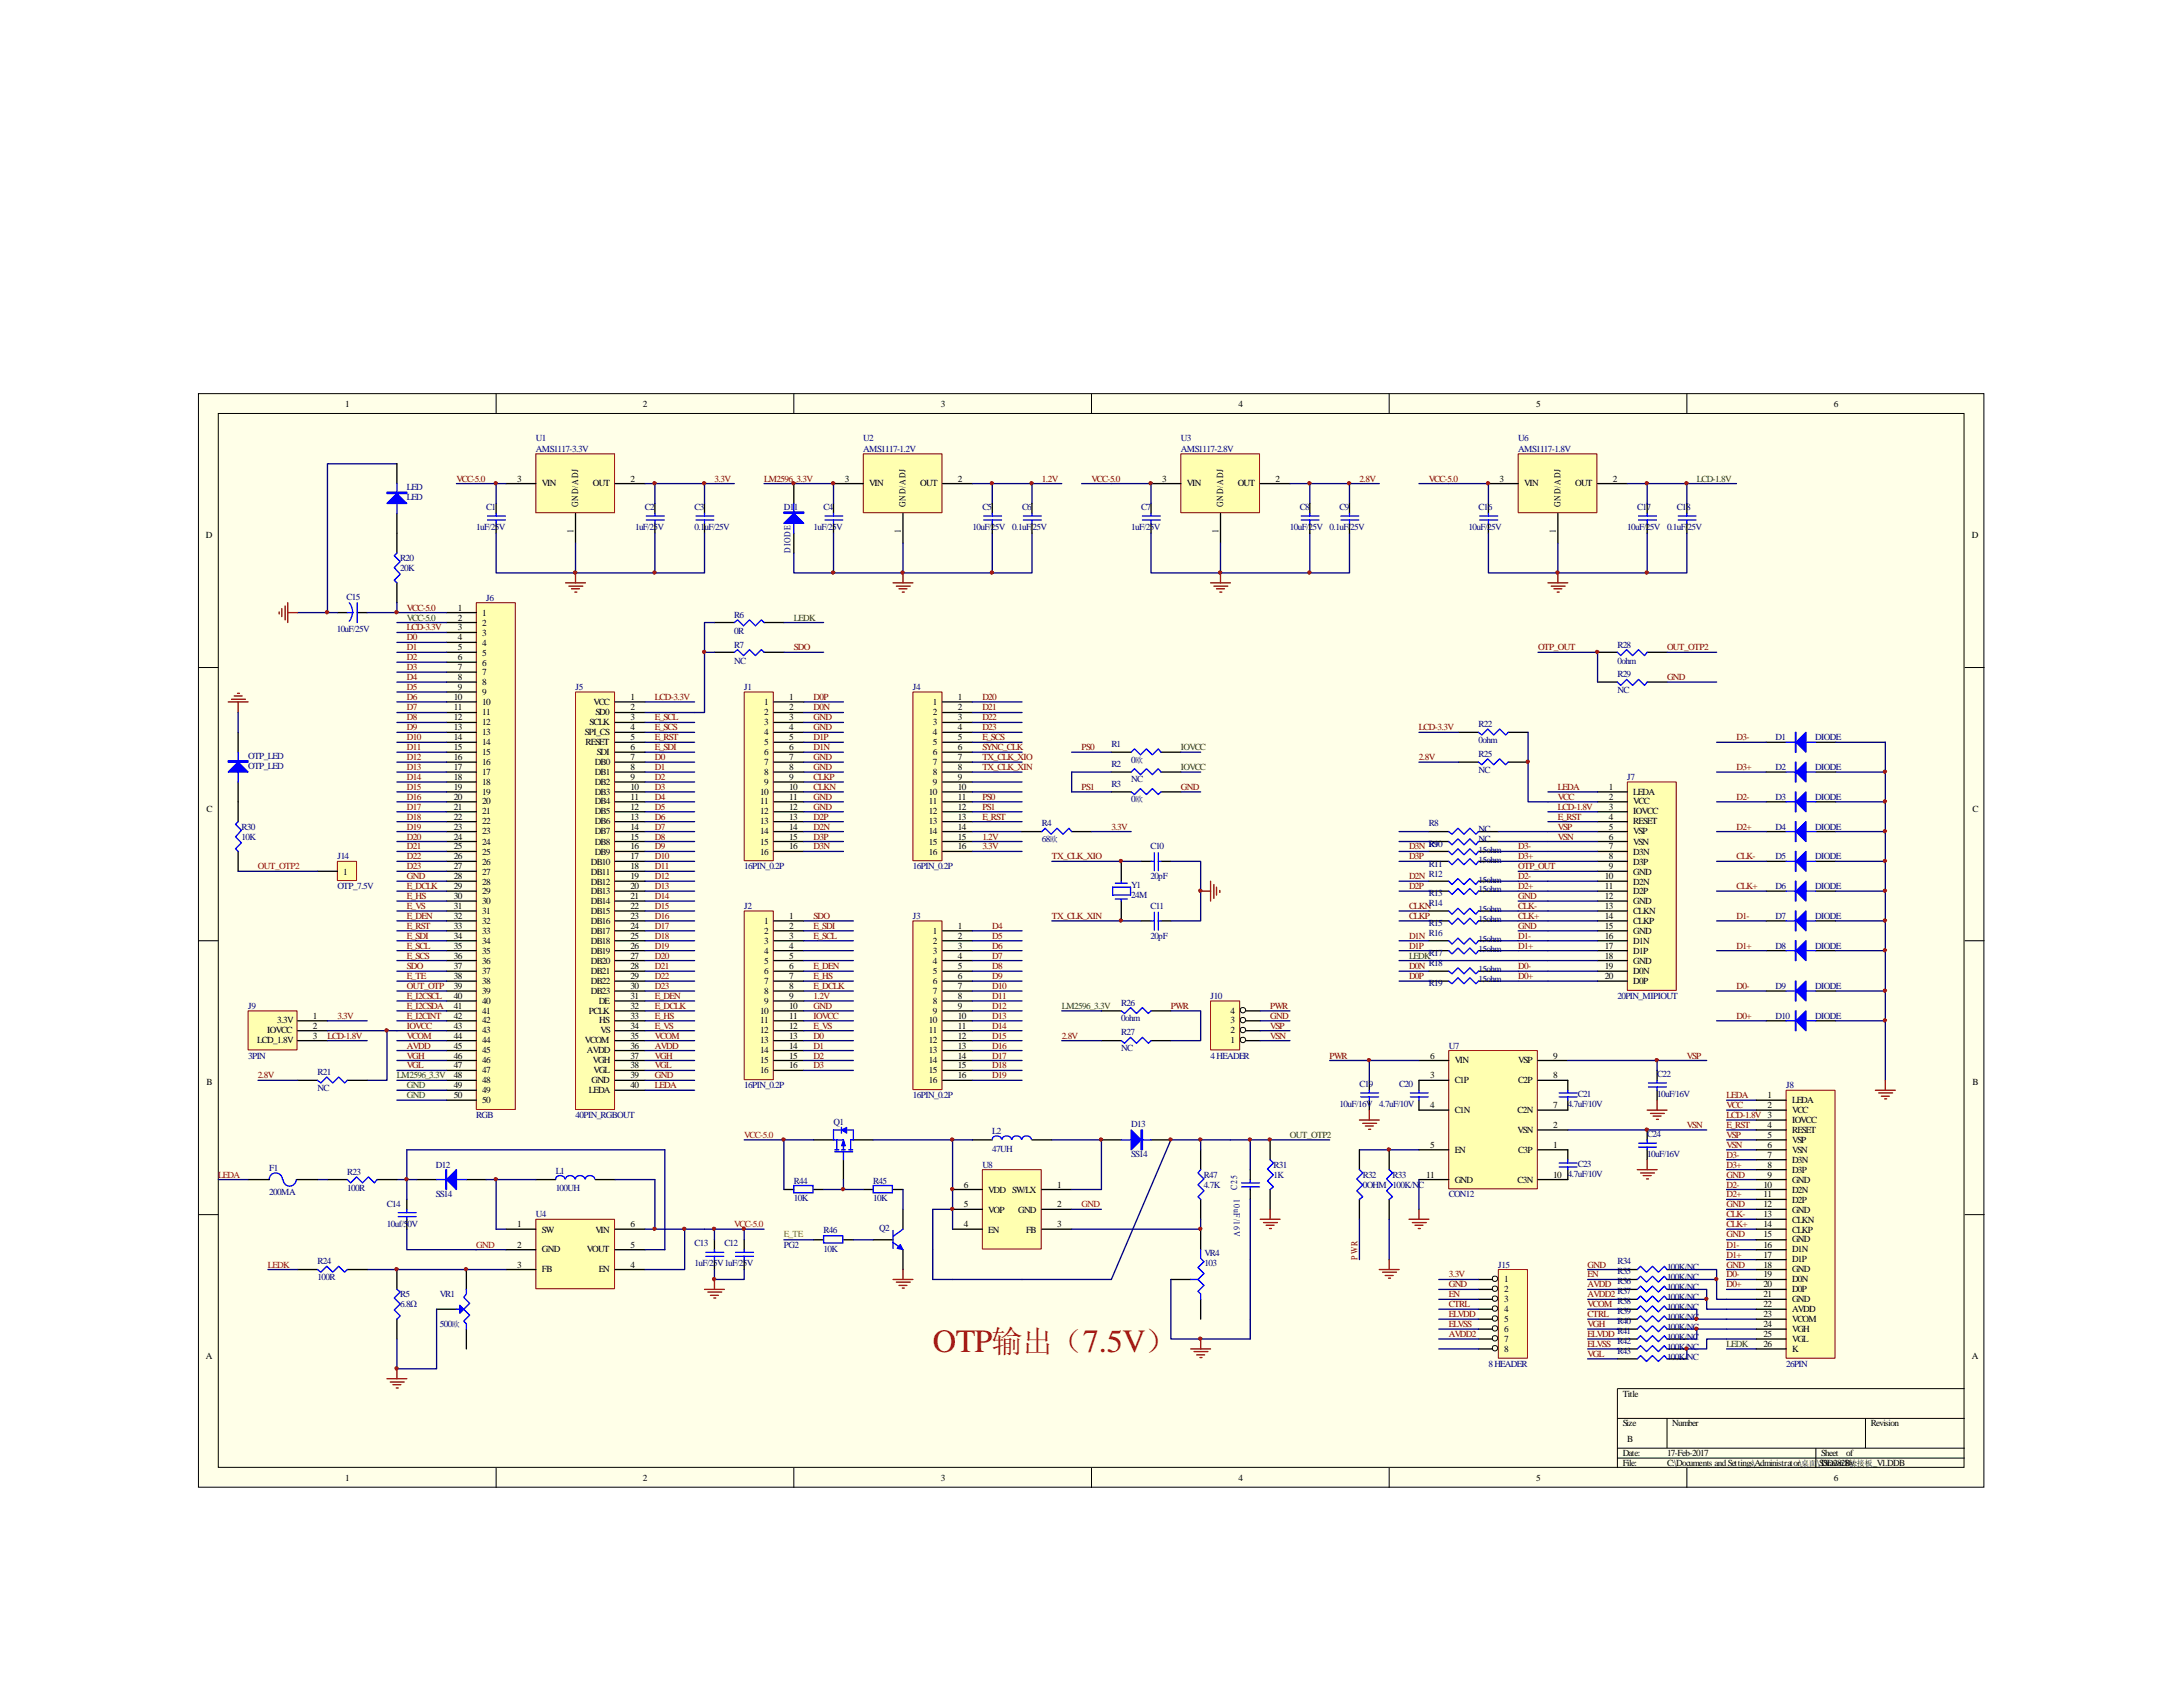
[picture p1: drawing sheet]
<svg xmlns="http://www.w3.org/2000/svg" width="279mm" height="216mm" viewBox="0 0 279 216" stroke-linecap="round" stroke-linejoin="round" font-family="sans-serif">
<defs><g id="words">
<text font-size="4.1" fill="#f00" x="119.4" y="173">OTP输出（7.5V）</text>
<g font-size="1.2">
<text x="44.2" y="52.1">1</text>
<text x="82.3" y="52.1">2</text>
<text x="120.4" y="52.1">3</text>
<text x="158.5" y="52.1">4</text>
<text x="196.6" y="52.1">5</text>
<text x="234.7" y="52.1">6</text>
<text x="66.2" y="61.6">3</text>
<text x="69.3" y="62.2">VIN</text>
<text x="74" y="64.9" transform="rotate(-90 74 64.9)">GND/ADJ</text>
<text x="75.9" y="62.2">OUT</text>
<text x="80.7" y="61.6">2</text>
<text x="108.1" y="61.6">3</text>
<text x="111.3" y="62.2">VIN</text>
<text x="115.9" y="64.9" transform="rotate(-90 115.9 64.9)">GND/ADJ</text>
<text x="117.8" y="62.2">OUT</text>
<text x="122.6" y="61.6">2</text>
<text x="148.8" y="61.6">3</text>
<text x="151.9" y="62.2">VIN</text>
<text x="156.5" y="64.9" transform="rotate(-90 156.5 64.9)">GND/ADJ</text>
<text x="158.4" y="62.2">OUT</text>
<text x="163.2" y="61.6">2</text>
<text x="191.9" y="61.6">3</text>
<text x="195.1" y="62.2">VIN</text>
<text x="199.7" y="64.9" transform="rotate(-90 199.7 64.9)">GND/ADJ</text>
<text x="201.6" y="62.2">OUT</text>
<text x="206.4" y="61.6">2</text>
<text x="26.3" y="68.8">D</text>
<text x="73.4" y="68.2" transform="rotate(-90 73.4 68.2)">1</text>
<text x="115.3" y="68.2" transform="rotate(-90 115.3 68.2)">1</text>
<text x="156" y="68.2" transform="rotate(-90 156 68.2)">1</text>
<text x="199.1" y="68.2" transform="rotate(-90 199.1 68.2)">1</text>
<text x="252.4" y="68.8">D</text>
<text x="58.6" y="78.1">1</text>
<text x="58.6" y="79.4">2</text>
<text x="58.6" y="80.7">3</text>
<text x="58.6" y="82">4</text>
<text x="58.6" y="83.2">5</text>
<text x="61.7" y="78.8">1</text>
<text x="61.7" y="80.1">2</text>
<text x="61.7" y="81.4">3</text>
<text x="61.7" y="82.6">4</text>
<text x="61.7" y="83.9">5</text>
<text x="58.1" y="89.6">10</text>
<text x="58.6" y="84.5">6</text>
<text x="58.6" y="85.8">7</text>
<text x="58.6" y="87">8</text>
<text x="58.6" y="88.3">9</text>
<text x="61.7" y="85.2">6</text>
<text x="61.7" y="86.4">7</text>
<text x="61.7" y="87.7">8</text>
<text x="61.7" y="89">9</text>
<text x="80.7" y="89.6">1</text>
<text x="101" y="89.6">1</text>
<text x="122.6" y="89.6">1</text>
<text x="58.1" y="90.8">11</text>
<text x="58.1" y="92.2">12</text>
<text x="58.1" y="93.5">13</text>
<text x="58.1" y="94.7">14</text>
<text x="61.7" y="90.3">10</text>
<text x="61.7" y="91.5">11</text>
<text x="61.7" y="92.8">12</text>
<text x="61.7" y="94.1">13</text>
<text x="61.7" y="95.3">14</text>
<text x="74.8" y="94.1">SPI_CS</text>
<text x="74.9" y="95.3">RESET</text>
<text x="75.4" y="92.8">SCLK</text>
<text x="75.9" y="90.3">VCC</text>
<text x="76.2" y="91.5">SD0</text>
<text x="80.7" y="90.8">2</text>
<text x="80.7" y="92.2">3</text>
<text x="80.7" y="94.7">5</text>
<text x="80.7" y="93.5">4</text>
<text x="97.8" y="90.3">1</text>
<text x="97.8" y="91.5">2</text>
<text x="97.8" y="92.8">3</text>
<text x="97.8" y="94.1">4</text>
<text x="97.8" y="95.3">5</text>
<text x="101" y="90.8">2</text>
<text x="101" y="92.2">3</text>
<text x="101" y="93.5">4</text>
<text x="101" y="94.7">5</text>
<text x="119.4" y="90.3">1</text>
<text x="119.4" y="91.5">2</text>
<text x="119.4" y="92.8">3</text>
<text x="119.4" y="94.1">4</text>
<text x="119.4" y="95.3">5</text>
<text x="122.6" y="90.8">2</text>
<text x="122.6" y="92.2">3</text>
<text x="122.6" y="93.5">4</text>
<text x="122.6" y="94.7">5</text>
<text x="58.1" y="96">15</text>
<text x="58.1" y="97.3">16</text>
<text x="58.1" y="98.6">17</text>
<text x="58.1" y="99.8">18</text>
<text x="58.1" y="101.1">19</text>
<text x="61.7" y="96.6">15</text>
<text x="61.7" y="97.9">16</text>
<text x="61.7" y="99.1">17</text>
<text x="61.7" y="100.4">18</text>
<text x="61.7" y="101.7">19</text>
<text x="76.1" y="97.9">DB0</text>
<text x="76.1" y="99.1">DB1</text>
<text x="76.1" y="100.4">DB2</text>
<text x="76.1" y="101.7">DB3</text>
<text x="76.4" y="96.6">SDI</text>
<text x="80.7" y="96">6</text>
<text x="80.7" y="97.3">7</text>
<text x="80.7" y="98.6">8</text>
<text x="80.7" y="99.8">9</text>
<text x="80.7" y="101.1">10</text>
<text x="97.3" y="101.7">10</text>
<text x="97.8" y="96.6">6</text>
<text x="97.8" y="97.9">7</text>
<text x="97.8" y="99.1">8</text>
<text x="97.8" y="100.4">9</text>
<text x="101" y="96">6</text>
<text x="101" y="97.3">7</text>
<text x="101" y="98.6">8</text>
<text x="101" y="99.8">9</text>
<text x="101" y="101.1">10</text>
<text x="118.9" y="101.7">10</text>
<text x="119.4" y="96.6">6</text>
<text x="119.4" y="97.9">7</text>
<text x="119.4" y="99.1">8</text>
<text x="119.4" y="100.4">9</text>
<text x="122.6" y="96">6</text>
<text x="122.6" y="97.3">7</text>
<text x="122.6" y="98.6">8</text>
<text x="122.6" y="99.8">9</text>
<text x="122.6" y="101.1">10</text>
<text x="205.9" y="101.1">1</text>
<text x="209" y="101.7">LEDA</text>
<text x="26.4" y="103.9">C</text>
<text x="58.1" y="102.4">20</text>
<text x="58.1" y="103.6">21</text>
<text x="58.1" y="104.9">22</text>
<text x="58.1" y="106.2">23</text>
<text x="58.1" y="107.4">24</text>
<text x="61.7" y="103">20</text>
<text x="61.7" y="104.2">21</text>
<text x="61.7" y="105.5">22</text>
<text x="61.7" y="106.8">23</text>
<text x="76.1" y="103">DB4</text>
<text x="76.1" y="104.2">DB5</text>
<text x="76.1" y="105.5">DB6</text>
<text x="76.1" y="106.8">DB7</text>
<text x="80.7" y="102.4">11</text>
<text x="80.7" y="103.6">12</text>
<text x="80.7" y="104.9">13</text>
<text x="80.7" y="106.2">14</text>
<text x="80.7" y="107.4">15</text>
<text x="97.3" y="103">11</text>
<text x="97.3" y="104.2">12</text>
<text x="97.3" y="105.5">13</text>
<text x="97.3" y="106.8">14</text>
<text x="101" y="102.4">11</text>
<text x="101" y="103.6">12</text>
<text x="101" y="104.9">13</text>
<text x="101" y="106.2">14</text>
<text x="101" y="107.4">15</text>
<text x="118.9" y="103">11</text>
<text x="118.9" y="104.2">12</text>
<text x="118.9" y="105.5">13</text>
<text x="118.9" y="106.8">14</text>
<text x="122.6" y="102.4">11</text>
<text x="122.6" y="103.6">12</text>
<text x="122.6" y="104.9">13</text>
<text x="122.6" y="106.2">14</text>
<text x="122.6" y="107.4">15</text>
<text x="205.9" y="102.4">2</text>
<text x="205.9" y="103.6">3</text>
<text x="205.9" y="104.9">4</text>
<text x="205.9" y="106.2">5</text>
<text x="205.9" y="107.4">6</text>
<text x="209" y="103">VCC</text>
<text x="209" y="104.2">IOVCC</text>
<text x="209" y="105.5">RESET</text>
<text x="209" y="106.8">VSP</text>
<text x="252.5" y="103.9">C</text>
<text x="43.9" y="111.9">1</text>
<text x="58.1" y="108.7">25</text>
<text x="58.1" y="110">26</text>
<text x="58.1" y="111.3">27</text>
<text x="58.1" y="112.5">28</text>
<text x="58.1" y="113.8">29</text>
<text x="61.7" y="108.1">24</text>
<text x="61.7" y="109.4">25</text>
<text x="61.7" y="110.7">26</text>
<text x="61.7" y="111.9">27</text>
<text x="61.7" y="113.2">28</text>
<text x="75.6" y="110.7">DB10</text>
<text x="75.6" y="111.9">DB11</text>
<text x="75.6" y="113.2">DB12</text>
<text x="76.1" y="108.1">DB8</text>
<text x="76.1" y="109.4">DB9</text>
<text x="80.7" y="108.7">16</text>
<text x="80.7" y="110">17</text>
<text x="80.7" y="111.3">18</text>
<text x="80.7" y="112.5">19</text>
<text x="80.7" y="113.8">20</text>
<text x="97.3" y="108.1">15</text>
<text x="97.3" y="109.4">16</text>
<text x="101" y="108.7">16</text>
<text x="118.9" y="108.1">15</text>
<text x="118.9" y="109.4">16</text>
<text x="122.6" y="108.7">16</text>
<text x="205.4" y="112.5">10</text>
<text x="205.4" y="113.8">11</text>
<text x="205.9" y="108.7">7</text>
<text x="205.9" y="110">8</text>
<text x="205.9" y="111.3">9</text>
<text x="209" y="108.1">VSN</text>
<text x="209" y="109.4">D3N</text>
<text x="209" y="110.7">D3P</text>
<text x="209" y="111.9">GND</text>
<text x="209" y="113.2">D2N</text>
<text x="58.1" y="115.1">30</text>
<text x="58.1" y="116.3">31</text>
<text x="58.1" y="117.6">32</text>
<text x="58.1" y="118.9">33</text>
<text x="61.7" y="114.5">29</text>
<text x="61.7" y="115.7">30</text>
<text x="61.7" y="117">31</text>
<text x="61.7" y="118.3">32</text>
<text x="61.7" y="119.5">33</text>
<text x="75.6" y="114.5">DB13</text>
<text x="75.6" y="115.7">DB14</text>
<text x="75.6" y="117">DB15</text>
<text x="75.6" y="118.3">DB16</text>
<text x="75.6" y="119.5">DB17</text>
<text x="80.7" y="115.1">21</text>
<text x="80.7" y="116.3">22</text>
<text x="80.7" y="117.6">23</text>
<text x="80.7" y="118.9">24</text>
<text x="97.8" y="118.3">1</text>
<text x="97.8" y="119.5">2</text>
<text x="101" y="117.6">1</text>
<text x="101" y="118.9">2</text>
<text x="119.4" y="119.5">1</text>
<text x="122.6" y="118.9">1</text>
<text x="205.4" y="115.1">12</text>
<text x="205.4" y="116.3">13</text>
<text x="205.4" y="117.6">14</text>
<text x="205.4" y="118.9">15</text>
<text x="209" y="114.5">D2P</text>
<text x="209" y="115.7">GND</text>
<text x="209" y="117">CLKN</text>
<text x="209" y="118.3">CLKP</text>
<text x="209" y="119.5">GND</text>
<text x="58.1" y="120.1">34</text>
<text x="58.1" y="121.4">35</text>
<text x="58.1" y="122.7">36</text>
<text x="58.1" y="124">37</text>
<text x="58.1" y="125.3">38</text>
<text x="61.7" y="120.8">34</text>
<text x="61.7" y="122.1">35</text>
<text x="61.7" y="123.4">36</text>
<text x="61.7" y="124.6">37</text>
<text x="61.7" y="125.9">38</text>
<text x="75.6" y="120.8">DB18</text>
<text x="75.6" y="122.1">DB19</text>
<text x="75.6" y="123.4">DB20</text>
<text x="75.6" y="124.6">DB21</text>
<text x="75.6" y="125.9">DB22</text>
<text x="80.7" y="120.1">25</text>
<text x="80.7" y="121.4">26</text>
<text x="80.7" y="122.7">27</text>
<text x="80.7" y="124">28</text>
<text x="80.7" y="125.3">29</text>
<text x="97.8" y="120.8">3</text>
<text x="97.8" y="122.1">4</text>
<text x="97.8" y="123.4">5</text>
<text x="97.8" y="124.6">6</text>
<text x="97.8" y="125.9">7</text>
<text x="101" y="120.1">3</text>
<text x="101" y="121.4">4</text>
<text x="101" y="122.7">5</text>
<text x="101" y="124">6</text>
<text x="101" y="125.3">7</text>
<text x="119.4" y="120.8">2</text>
<text x="119.4" y="122.1">3</text>
<text x="119.4" y="123.4">4</text>
<text x="119.4" y="124.6">5</text>
<text x="119.4" y="125.9">6</text>
<text x="122.6" y="120.1">2</text>
<text x="122.6" y="121.4">3</text>
<text x="122.6" y="122.7">4</text>
<text x="122.6" y="124">5</text>
<text x="122.6" y="125.3">6</text>
<text x="205.4" y="120.1">16</text>
<text x="205.4" y="121.4">17</text>
<text x="205.4" y="122.7">18</text>
<text x="205.4" y="124">19</text>
<text x="205.4" y="125.3">20</text>
<text x="209" y="120.8">D1N</text>
<text x="209" y="122.1">D1P</text>
<text x="209" y="123.4">GND</text>
<text x="209" y="124.6">D0N</text>
<text x="209" y="125.9">D0P</text>
<text x="35.5" y="131">3.3V</text>
<text x="40" y="130.4">1</text>
<text x="40" y="131.7">2</text>
<text x="58.1" y="126.6">39</text>
<text x="58.1" y="127.8">40</text>
<text x="58.1" y="129.1">41</text>
<text x="58.1" y="130.4">42</text>
<text x="58.1" y="131.7">43</text>
<text x="61.7" y="127.2">39</text>
<text x="61.7" y="128.4">40</text>
<text x="61.7" y="129.7">41</text>
<text x="61.7" y="131">42</text>
<text x="75.4" y="129.7">PCLK</text>
<text x="75.6" y="127.2">DB23</text>
<text x="76.6" y="128.4">DE</text>
<text x="76.7" y="131">HS</text>
<text x="80.7" y="126.6">30</text>
<text x="80.7" y="127.8">31</text>
<text x="80.7" y="129.1">32</text>
<text x="80.7" y="130.4">33</text>
<text x="80.7" y="131.7">34</text>
<text x="97.3" y="129.7">10</text>
<text x="97.3" y="131">11</text>
<text x="97.8" y="127.2">8</text>
<text x="97.8" y="128.4">9</text>
<text x="101" y="126.6">8</text>
<text x="101" y="127.8">9</text>
<text x="101" y="129.1">10</text>
<text x="101" y="130.4">11</text>
<text x="101" y="131.7">12</text>
<text x="118.9" y="131">10</text>
<text x="119.4" y="127.2">7</text>
<text x="119.4" y="128.4">8</text>
<text x="119.4" y="129.7">9</text>
<text x="122.6" y="126.6">7</text>
<text x="122.6" y="127.8">8</text>
<text x="122.6" y="129.1">9</text>
<text x="122.6" y="130.4">10</text>
<text x="122.6" y="131.7">11</text>
<text x="157.5" y="131">3</text>
<text x="157.5" y="129.7">4</text>
<text x="32.9" y="133.5">LCD_1.8V</text>
<text x="34.2" y="132.2">IOVCC</text>
<text x="40" y="132.9">3</text>
<text x="58.1" y="132.9">44</text>
<text x="58.1" y="134.2">45</text>
<text x="58.1" y="135.5">46</text>
<text x="58.1" y="136.7">47</text>
<text x="61.7" y="132.2">43</text>
<text x="61.7" y="133.5">44</text>
<text x="61.7" y="134.8">45</text>
<text x="61.7" y="136.1">46</text>
<text x="61.7" y="137.3">47</text>
<text x="74.8" y="133.5">VCOM</text>
<text x="75.1" y="134.8">AVDD</text>
<text x="75.9" y="136.1">VGH</text>
<text x="75.9" y="137.3">VGL</text>
<text x="76.9" y="132.2">VS</text>
<text x="80.7" y="132.9">35</text>
<text x="80.7" y="134.2">36</text>
<text x="80.7" y="135.5">37</text>
<text x="80.7" y="136.7">38</text>
<text x="97.3" y="132.2">12</text>
<text x="97.3" y="133.5">13</text>
<text x="97.3" y="134.8">14</text>
<text x="97.3" y="136.1">15</text>
<text x="97.3" y="137.3">16</text>
<text x="101" y="132.9">13</text>
<text x="101" y="134.2">14</text>
<text x="101" y="135.5">15</text>
<text x="101" y="136.7">16</text>
<text x="118.9" y="132.2">11</text>
<text x="118.9" y="133.5">12</text>
<text x="118.9" y="134.8">13</text>
<text x="118.9" y="136.1">14</text>
<text x="118.9" y="137.3">15</text>
<text x="122.6" y="132.9">12</text>
<text x="122.6" y="134.2">13</text>
<text x="122.6" y="135.5">14</text>
<text x="122.6" y="136.7">15</text>
<text x="157.5" y="133.5">1</text>
<text x="157.5" y="132.2">2</text>
<text x="183" y="135.5">6</text>
<text x="186.2" y="136.1">VIN</text>
<text x="194.3" y="136.1">VSP</text>
<text x="198.8" y="135.5">9</text>
<text x="26.4" y="138.9">B</text>
<text x="58.1" y="138">48</text>
<text x="58.1" y="139.3">49</text>
<text x="58.1" y="140.5">50</text>
<text x="61.7" y="138.6">48</text>
<text x="61.7" y="139.9">49</text>
<text x="61.7" y="141.1">50</text>
<text x="75.4" y="139.9">LEDA</text>
<text x="75.7" y="138.6">GND</text>
<text x="80.7" y="138">39</text>
<text x="80.7" y="139.3">40</text>
<text x="118.9" y="138.6">16</text>
<text x="122.6" y="138">16</text>
<text x="183" y="138">3</text>
<text x="183" y="141.8">4</text>
<text x="186.2" y="138.6">C1P</text>
<text x="186.2" y="142.5">C1N</text>
<text x="194.2" y="142.5">C2N</text>
<text x="194.3" y="138.6">C2P</text>
<text x="198.8" y="138">8</text>
<text x="198.8" y="141.8">7</text>
<text x="226.2" y="140.5">1</text>
<text x="226.2" y="141.8">2</text>
<text x="229.4" y="141.1">LEDA</text>
<text x="229.4" y="142.5">VCC</text>
<text x="229.4" y="143.8">IOVCC</text>
<text x="252.5" y="138.9">B</text>
<text x="183" y="146.9">5</text>
<text x="186.2" y="147.6">EN</text>
<text x="194.2" y="145">VSN</text>
<text x="194.3" y="147.6">C3P</text>
<text x="198.8" y="146.9">1</text>
<text x="198.8" y="144.4">2</text>
<text x="226.2" y="144.4">4</text>
<text x="226.2" y="145.6">5</text>
<text x="226.2" y="146.9">6</text>
<text x="226.2" y="148.2">7</text>
<text x="226.2" y="149.4">8</text>
<text x="229.4" y="145">RESET</text>
<text x="229.4" y="146.3">VSP</text>
<text x="229.4" y="147.6">VSN</text>
<text x="229.4" y="148.8">D3N</text>
<text x="123.4" y="152">6</text>
<text x="123.4" y="154.5">5</text>
<text x="126.5" y="152.7">VDD SW/LX</text>
<text x="126.5" y="155.2">VOP</text>
<text x="130.3" y="155.2">GND</text>
<text x="135.3" y="154.5">2</text>
<text x="135.3" y="152">1</text>
<text x="182.5" y="150.7">11</text>
<text x="186.2" y="151.4">GND</text>
<text x="194.2" y="151.4">C3N</text>
<text x="198.8" y="150.7">10</text>
<text x="225.7" y="152">10</text>
<text x="225.7" y="153.2">11</text>
<text x="225.7" y="154.5">12</text>
<text x="225.7" y="155.8">13</text>
<text x="226.2" y="150.7">9</text>
<text x="229.4" y="150.1">D3P</text>
<text x="229.4" y="151.4">GND</text>
<text x="229.4" y="152.7">D2N</text>
<text x="229.4" y="153.9">D2P</text>
<text x="229.4" y="155.2">GND</text>
<text x="66.2" y="157.1">1</text>
<text x="66.2" y="159.7">2</text>
<text x="69.3" y="157.7">SW</text>
<text x="69.3" y="160.3">GND</text>
<text x="75.1" y="160.3">VOUT</text>
<text x="76.2" y="157.7">VIN</text>
<text x="80.7" y="157.1">6</text>
<text x="80.7" y="159.7">5</text>
<text x="123.4" y="157.1">4</text>
<text x="126.5" y="157.7">EN</text>
<text x="131.3" y="157.7">FB</text>
<text x="135.3" y="157.1">3</text>
<text x="225.7" y="157.1">14</text>
<text x="225.7" y="158.3">15</text>
<text x="225.7" y="159.7">16</text>
<text x="225.7" y="161">17</text>
<text x="229.4" y="156.5">CLKN</text>
<text x="229.4" y="157.7">CLKP</text>
<text x="229.4" y="159">GND</text>
<text x="229.4" y="160.3">D1N</text>
<text x="229.4" y="161.5">D1P</text>
<text x="66.2" y="162.2">3</text>
<text x="69.3" y="162.8">FB</text>
<text x="76.6" y="162.8">EN</text>
<text x="80.7" y="162.2">4</text>
<text x="192.5" y="164.1">1</text>
<text x="192.5" y="165.4">2</text>
<text x="192.5" y="166.6">3</text>
<text x="192.5" y="167.9">4</text>
<text x="225.7" y="167.3">22</text>
<text x="225.7" y="166">21</text>
<text x="225.7" y="162.2">18</text>
<text x="225.7" y="163.5">19</text>
<text x="225.7" y="164.8">20</text>
<text x="229.4" y="167.9">AVDD</text>
<text x="229.4" y="166.6">GND</text>
<text x="229.4" y="162.8">GND</text>
<text x="229.4" y="164.1">D0N</text>
<text x="229.4" y="165.4">D0P</text>
<text x="26.3" y="173.9">A</text>
<text x="192.5" y="169.2">5</text>
<text x="192.5" y="170.4">6</text>
<text x="192.5" y="171.7">7</text>
<text x="192.5" y="173">8</text>
<text x="225.7" y="172.4">26</text>
<text x="225.7" y="171.1">25</text>
<text x="225.7" y="169.8">24</text>
<text x="225.7" y="168.6">23</text>
<text x="229.4" y="173">K</text>
<text x="229.4" y="171.7">VGL</text>
<text x="229.4" y="170.4">VGH</text>
<text x="229.4" y="169.2">VCOM</text>
<text x="252.4" y="173.9">A</text>
<text x="207.7" y="178.7">Title</text>
<text x="207.7" y="182.5">Size</text>
<text x="208.3" y="184.5">B</text>
<text x="214" y="182.5">Number</text>
<text x="239.4" y="182.5">Revision</text>
<text x="44.2" y="189.6">1</text>
<text x="82.3" y="189.6">2</text>
<text x="120.4" y="189.6">3</text>
<text x="158.5" y="189.6">4</text>
<text x="196.6" y="189.6">5</text>
<text x="207.7" y="186.4">Date:</text>
<text x="207.7" y="187.6">File:</text>
<text x="213.4" y="186.4">17-Feb-2017</text>
<text x="213.4" y="187.6">C:\Documents andSettings\Administrator\</text>
<text x="232.6" y="187.6">\SSrawnB</text>
<text x="233.1" y="186.4">Sheet</text>
<text x="233.1" y="187.6">DD2828y:</text>
<text x="234.7" y="189.6">6</text>
<text x="236.3" y="186.4">of</text>
<text x="239.7" y="187.6">_V1.DDB</text>
</g>
<g font-size="1.2" fill="#000080">
<text x="68.6" y="56.5">U1</text>
<text x="68.6" y="57.8">AMS1117-3.3V</text>
<text x="110.5" y="56.5">U2</text>
<text x="110.5" y="57.8">AMS1117-1.2V</text>
<text x="151.1" y="56.5">U3</text>
<text x="151.1" y="57.8">AMS1117-2.8V</text>
<text x="194.3" y="56.5">U6</text>
<text x="194.3" y="57.8">AMS1117-1.8V</text>
<text x="52.1" y="62.7">LED</text>
<text x="52.1" y="64">LED</text>
<text x="62.2" y="65.3">C1</text>
<text x="82.5" y="65.3">C2</text>
<text x="88.9" y="65.3">C3</text>
<text x="100.3" y="65.3">D11</text>
<text x="105.4" y="65.3">C4</text>
<text x="125.7" y="65.3">C5</text>
<text x="130.8" y="65.3">C6</text>
<text x="146" y="65.3">C7</text>
<text x="166.4" y="65.3">C8</text>
<text x="171.4" y="65.3">C9</text>
<text x="189.2" y="65.3">C16</text>
<text x="209.5" y="65.3">C17</text>
<text x="214.6" y="65.3">C18</text>
<text x="51.2" y="71.8">R20</text>
<text x="61" y="67.8">1uF/25V</text>
<text x="81.3" y="67.8">1uF/25V</text>
<text x="88.9" y="67.8">0.1uF/25V</text>
<text x="101.2" y="70.8" transform="rotate(-90 101.2 70.8)">DIODE</text>
<text x="104.1" y="67.8">1uF/25V</text>
<text x="124.5" y="67.8">10uF/25V</text>
<text x="129.5" y="67.8">0.1uF/25V</text>
<text x="144.8" y="67.8">1uF/25V</text>
<text x="165.1" y="67.8">10uF/25V</text>
<text x="170.2" y="67.8">0.1uF/25V</text>
<text x="188" y="67.8">10uF/25V</text>
<text x="208.3" y="67.8">10uF/25V</text>
<text x="213.4" y="67.8">0.1uF/25V</text>
<text x="44.4" y="76.8">C15</text>
<text x="51.2" y="73.1">20K</text>
<text x="62.2" y="76.9">J6</text>
<text x="43.1" y="80.9">10uF/25V</text>
<text x="94" y="79.1">R6</text>
<text x="94" y="81.1">0R</text>
<text x="94" y="82.9">R7</text>
<text x="207" y="82.9">R28</text>
<text x="73.7" y="88.3">J5</text>
<text x="94" y="84.9">NC</text>
<text x="95.2" y="88.3">J1</text>
<text x="116.8" y="88.3">J4</text>
<text x="207" y="84.9">0ohm</text>
<text x="207" y="86.7">R29</text>
<text x="207" y="88.7">NC</text>
<text x="142.2" y="95.6">R1</text>
<text x="189.2" y="93">R22</text>
<text x="189.2" y="95.1">0ohm</text>
<text x="227.2" y="94.7">D1</text>
<text x="232.3" y="94.7">DIODE</text>
<text x="31.7" y="97.1">OTP_LED</text>
<text x="31.7" y="98.4">OTP_LED</text>
<text x="142.2" y="98.1">R2</text>
<text x="142.2" y="100.7">R3</text>
<text x="144.8" y="97.6">0</text>
<text x="144.8" y="100.1">NC</text>
<text x="189.2" y="96.9">R25</text>
<text x="189.2" y="98.9">NC</text>
<text x="208.3" y="99.8">J7</text>
<text x="227.2" y="98.6">D2</text>
<text x="232.3" y="98.6">DIODE</text>
<text x="30.9" y="106.2">R30</text>
<text x="30.9" y="107.4">10K</text>
<text x="133.3" y="105.7">R4</text>
<text x="133.3" y="107.8">68</text>
<text x="144.8" y="102.6">0</text>
<text x="182.9" y="105.7">R8</text>
<text x="189.2" y="107.8">NC</text>
<text x="189.2" y="106.5">NC</text>
<text x="227.2" y="102.4">D3</text>
<text x="227.2" y="106.2">D4</text>
<text x="232.3" y="102.4">DIODE</text>
<text x="232.3" y="106.2">DIODE</text>
<text x="43.2" y="110">J14</text>
<text x="43.2" y="113.8">OTP_7.5V</text>
<text x="95.2" y="111.3">16PIN_0.2P</text>
<text x="116.8" y="111.3">16PIN_0.2P</text>
<text x="144.8" y="113.7">Y1</text>
<text x="147.2" y="108.7">C10</text>
<text x="147.2" y="112.5">20pF</text>
<text x="182.9" y="110.9">R11</text>
<text x="182.9" y="108.4">R10</text>
<text x="182.9" y="112.2">R12</text>
<text x="182.9" y="108.4">R9</text>
<text x="189.2" y="110.4">15ohm</text>
<text x="189.2" y="109.1">15ohm</text>
<text x="189.2" y="112.9">15ohm</text>
<text x="227.2" y="110">D5</text>
<text x="227.2" y="113.8">D6</text>
<text x="232.3" y="110">DIODE</text>
<text x="232.3" y="113.8">DIODE</text>
<text x="95.2" y="116.3">J2</text>
<text x="116.8" y="117.6">J3</text>
<text x="144.8" y="115">24M</text>
<text x="147.2" y="116.3">C11</text>
<text x="182.9" y="114.7">R13</text>
<text x="182.9" y="118.5">R15</text>
<text x="182.9" y="116">R14</text>
<text x="182.9" y="119.8">R16</text>
<text x="189.2" y="114.2">15ohm</text>
<text x="189.2" y="118">15ohm</text>
<text x="189.2" y="116.8">15ohm</text>
<text x="227.2" y="117.6">D7</text>
<text x="232.3" y="117.6">DIODE</text>
<text x="147.2" y="120.1">20pF</text>
<text x="182.9" y="122.3">R17</text>
<text x="182.9" y="123.6">R18</text>
<text x="189.2" y="121.8">15ohm</text>
<text x="189.2" y="120.6">15ohm</text>
<text x="189.2" y="125.6">15ohm</text>
<text x="189.2" y="124.4">15ohm</text>
<text x="227.2" y="121.4">D8</text>
<text x="232.3" y="121.4">DIODE</text>
<text x="31.7" y="129.1">J9</text>
<text x="143.5" y="128.7">R26</text>
<text x="143.5" y="130.7">0ohm</text>
<text x="154.9" y="127.8">J10</text>
<text x="182.9" y="126.2">R19</text>
<text x="207" y="127.8">20PIN_MIPIOUT</text>
<text x="227.2" y="126.6">D9</text>
<text x="227.2" y="130.4">D10</text>
<text x="232.3" y="126.6">DIODE</text>
<text x="232.3" y="130.4">DIODE</text>
<text x="31.7" y="135.5">3PIN</text>
<text x="40.6" y="137.6">R21</text>
<text x="143.5" y="132.5">R27</text>
<text x="143.5" y="134.5">NC</text>
<text x="154.9" y="135.5">4HEADER</text>
<text x="185.4" y="134.2">U7</text>
<text x="212.1" y="137.8">C22</text>
<text x="40.6" y="139.6">NC</text>
<text x="61" y="143.1">RGB</text>
<text x="73.7" y="143.1">40PIN_RGBOUT</text>
<text x="95.2" y="139.3">16PIN_0.2P</text>
<text x="116.8" y="140.5">16PIN_0.2P</text>
<text x="171.4" y="141.6">10uF/16V</text>
<text x="174" y="139.1">C19</text>
<text x="176.5" y="141.6">4.7uF/10V</text>
<text x="179.1" y="139.1">C20</text>
<text x="200.7" y="141.6">4.7uF/10V</text>
<text x="201.9" y="140.4">C21</text>
<text x="212.1" y="140.4">10uF/16V</text>
<text x="228.6" y="139.3">J8</text>
<text x="34.5" y="149.9">F1</text>
<text x="55.8" y="149.4">D12</text>
<text x="106.7" y="144">Q1</text>
<text x="125.7" y="149.4">U8</text>
<text x="127" y="145.1">L2</text>
<text x="127" y="147.4">47UH</text>
<text x="144.8" y="144.3">D13</text>
<text x="144.8" y="148.1">SS14</text>
<text x="163" y="149.4">R31</text>
<text x="201.9" y="149.4">C23</text>
<text x="210.8" y="145.5">C24</text>
<text x="210.8" y="148.1">10uF/16V</text>
<text x="34.5" y="152.9">200MA</text>
<text x="44.4" y="150.4">R23</text>
<text x="44.4" y="152.4">100R</text>
<text x="49.5" y="154.4">C14</text>
<text x="55.8" y="153.2">SS14</text>
<text x="68.6" y="155.8">U4</text>
<text x="71.1" y="150.2">L1</text>
<text x="71.1" y="152.5">100UH</text>
<text x="101.6" y="151.5">R44</text>
<text x="101.6" y="153.8">10K</text>
<text x="111.8" y="151.5">R45</text>
<text x="111.8" y="153.8">10K</text>
<text x="154.1" y="150.7">R47</text>
<text x="154.1" y="152">4.7K</text>
<text x="157.9" y="153.5" transform="rotate(90 157.9 153.5)">10uF/16V</text>
<text x="158.3" y="152.2" transform="rotate(-90 158.3 152.2)">C25</text>
<text x="163" y="150.7">1K</text>
<text x="174.4" y="150.7">R32</text>
<text x="174.4" y="152">0OHM 100K/NC</text>
<text x="178.2" y="150.7">R33</text>
<text x="185.4" y="153.2">CON12</text>
<text x="200.7" y="150.6">4.7uF/10V</text>
<text x="40.6" y="161.8">R24</text>
<text x="49.5" y="157">10uf/50V</text>
<text x="88.9" y="159.5">C13</text>
<text x="92.7" y="159.5">C12</text>
<text x="100.3" y="159.7">PG2</text>
<text x="105.4" y="157.8">R46</text>
<text x="105.4" y="160.2">10K</text>
<text x="112.5" y="157.6">Q2</text>
<text x="154.2" y="160.8">VR4</text>
<text x="207" y="161.8">R34</text>
<text x="40.6" y="163.8">100R</text>
<text x="51.2" y="166">R5</text>
<text x="51.2" y="167.3">6.8Ω</text>
<text x="56.3" y="166">VR1</text>
<text x="88.9" y="162.1">1uF/25V1uF/25V</text>
<text x="154.2" y="162.1">103</text>
<text x="191.8" y="162.2">J15</text>
<text x="207" y="163.1">R35</text>
<text x="207" y="164.3">R36</text>
<text x="207" y="165.6">R37</text>
<text x="207" y="166.9">R38</text>
<text x="213.4" y="162.6">100K/NC</text>
<text x="213.4" y="163.8">100K/NC</text>
<text x="213.4" y="165.1">100K/NC</text>
<text x="213.4" y="166.4">100K/NC</text>
<text x="213.4" y="167.6">100K/NC</text>
<text x="56.3" y="169.8">500</text>
<text x="207" y="168.1">R39</text>
<text x="207" y="169.4">R40</text>
<text x="207" y="170.7">R41</text>
<text x="207" y="172">R42</text>
<text x="207" y="173.2">R43</text>
<text x="213.4" y="168.9">100K/NC</text>
<text x="213.4" y="170.2">100K/NC</text>
<text x="213.4" y="171.4">100K/NC</text>
<text x="213.4" y="172.7">100K/NC</text>
<text x="213.4" y="174">100K/NC</text>
<text x="190.5" y="174.9">8HEADER</text>
<text x="228.6" y="174.9">26PIN</text>
</g>
<g font-size="1.2" fill="#800000">
<text x="58.4" y="61.6">VCC-5.0</text>
<text x="91.4" y="61.6">3.3V</text>
<text x="97.8" y="61.6">LM2596_3.3V</text>
<text x="133.3" y="61.6">1.2V</text>
<text x="139.7" y="61.6">VCC-5.0</text>
<text x="174" y="61.6">2.8V</text>
<text x="182.9" y="61.6">VCC-5.0</text>
<text x="52.1" y="78.1">VCC-5.0</text>
<text x="52.1" y="80.7">LCD-3.3V</text>
<text x="52.1" y="82">D0</text>
<text x="52.1" y="83.2">D1</text>
<text x="101.6" y="83.2">SDO</text>
<text x="196.8" y="83.2">OTP_OUT</text>
<text x="213.4" y="83.2">OUT_OTP2</text>
<text x="52.1" y="84.5">D2</text>
<text x="52.1" y="85.8">D3</text>
<text x="52.1" y="87">D4</text>
<text x="52.1" y="88.3">D5</text>
<text x="52.1" y="89.6">D6</text>
<text x="83.8" y="89.6">LCD-3.3V</text>
<text x="104.1" y="89.6">D0P</text>
<text x="125.7" y="89.6">D20</text>
<text x="213.4" y="87">GND</text>
<text x="52.1" y="90.8">D7</text>
<text x="52.1" y="92.2">D8</text>
<text x="52.1" y="93.5">D9</text>
<text x="52.1" y="94.7">D10</text>
<text x="83.8" y="94.7">E_RST</text>
<text x="83.8" y="92.2">E_SCL</text>
<text x="83.8" y="93.5">E_SCS</text>
<text x="104.1" y="90.8">D0N</text>
<text x="104.1" y="92.2">GND</text>
<text x="104.1" y="93.5">GND</text>
<text x="104.1" y="94.7">D1P</text>
<text x="125.7" y="90.8">D21</text>
<text x="125.7" y="92.2">D22</text>
<text x="125.7" y="93.5">D23</text>
<text x="125.7" y="94.7">E_SCS</text>
<text x="181.6" y="93.5">LCD-3.3V</text>
<text x="222.2" y="94.7">D3-</text>
<text x="52.1" y="96">D11</text>
<text x="52.1" y="97.3">D12</text>
<text x="52.1" y="98.6">D13</text>
<text x="52.1" y="99.8">D14</text>
<text x="52.1" y="101.1">D15</text>
<text x="83.8" y="96">E_SDI</text>
<text x="83.8" y="97.3">D0</text>
<text x="83.8" y="98.6">D1</text>
<text x="83.8" y="99.8">D2</text>
<text x="83.8" y="101.1">D3</text>
<text x="104.1" y="96">D1N</text>
<text x="104.1" y="97.3">GND</text>
<text x="104.1" y="98.6">GND</text>
<text x="104.1" y="99.8">CLKP</text>
<text x="104.1" y="101.1">CLKN</text>
<text x="125.7" y="97.3">TX_CLK_XIO</text>
<text x="125.7" y="98.6">TX_CLK_XIN</text>
<text x="125.7" y="96">SYNC_CLK</text>
<text x="138.4" y="96">PS0</text>
<text x="138.4" y="101.1">PS1</text>
<text x="151.1" y="101.1">GND</text>
<text x="181.6" y="97.3">2.8V</text>
<text x="199.4" y="101.1">LEDA</text>
<text x="222.2" y="98.6">D3+</text>
<text x="52.1" y="102.4">D16</text>
<text x="52.1" y="103.6">D17</text>
<text x="52.1" y="104.9">D18</text>
<text x="52.1" y="106.2">D19</text>
<text x="52.1" y="107.4">D20</text>
<text x="83.8" y="102.4">D4</text>
<text x="83.8" y="103.6">D5</text>
<text x="83.8" y="104.9">D6</text>
<text x="83.8" y="106.2">D7</text>
<text x="83.8" y="107.4">D8</text>
<text x="104.1" y="102.4">GND</text>
<text x="104.1" y="103.6">GND</text>
<text x="104.1" y="104.9">D2P</text>
<text x="104.1" y="106.2">D2N</text>
<text x="104.1" y="107.4">D3P</text>
<text x="125.7" y="102.4">PS0</text>
<text x="125.7" y="103.6">PS1</text>
<text x="125.7" y="107.4">1.2V</text>
<text x="125.7" y="104.9">E_RST</text>
<text x="142.2" y="106.2">3.3V</text>
<text x="199.4" y="106.2">VSP</text>
<text x="199.4" y="107.4">VSN</text>
<text x="199.4" y="104.9">E_RST</text>
<text x="199.4" y="103.6">LCD-1.8V</text>
<text x="199.4" y="102.4">VCC</text>
<text x="222.2" y="106.2">D2+</text>
<text x="222.2" y="102.4">D2-</text>
<text x="52.1" y="113.8">E_DCLK</text>
<text x="52.1" y="112.5">GND</text>
<text x="52.1" y="108.7">D21</text>
<text x="52.1" y="110">D22</text>
<text x="52.1" y="111.3">D23</text>
<text x="83.8" y="108.7">D9</text>
<text x="83.8" y="110">D10</text>
<text x="83.8" y="111.3">D11</text>
<text x="83.8" y="112.5">D12</text>
<text x="83.8" y="113.8">D13</text>
<text x="104.1" y="108.7">D3N</text>
<text x="125.7" y="108.7">3.3V</text>
<text x="134.6" y="110">TX_CLK_XIO</text>
<text x="180.3" y="113.8">D2P</text>
<text x="180.3" y="112.5">D2N</text>
<text x="180.3" y="110">D3P</text>
<text x="180.3" y="108.7">D3N</text>
<text x="194.3" y="111.3">OTP_OUT</text>
<text x="194.3" y="110">D3+</text>
<text x="194.3" y="108.7">D3-</text>
<text x="194.3" y="113.8">D2+</text>
<text x="194.3" y="112.5">D2-</text>
<text x="222.2" y="113.8">CLK+</text>
<text x="222.2" y="110">CLK-</text>
<text x="52.1" y="115.1">E_HS</text>
<text x="52.1" y="116.3">E_VS</text>
<text x="52.1" y="117.6">E_DEN</text>
<text x="52.1" y="118.9">E_RST</text>
<text x="83.8" y="115.1">D14</text>
<text x="83.8" y="116.3">D15</text>
<text x="83.8" y="117.6">D16</text>
<text x="83.8" y="118.9">D17</text>
<text x="104.1" y="118.9">E_SDI</text>
<text x="104.1" y="117.6">SDO</text>
<text x="127" y="118.9">D4</text>
<text x="134.6" y="117.6">TX_CLK_XIN</text>
<text x="180.3" y="117.6">CLKP</text>
<text x="180.3" y="116.3">CLKN</text>
<text x="194.3" y="115.1">GND</text>
<text x="194.3" y="118.9">GND</text>
<text x="194.3" y="117.6">CLK+</text>
<text x="194.3" y="116.3">CLK-</text>
<text x="222.2" y="117.6">D1-</text>
<text x="52.1" y="120.1">E_SDI</text>
<text x="52.1" y="121.4">E_SCL</text>
<text x="52.1" y="122.7">E_SCS</text>
<text x="52.1" y="125.3">E_TE</text>
<text x="52.1" y="124">SDO</text>
<text x="83.8" y="120.1">D18</text>
<text x="83.8" y="121.4">D19</text>
<text x="83.8" y="122.7">D20</text>
<text x="83.8" y="124">D21</text>
<text x="83.8" y="125.3">D22</text>
<text x="104.1" y="120.1">E_SCL</text>
<text x="104.1" y="124">E_DEN</text>
<text x="104.1" y="125.3">E_HS</text>
<text x="127" y="120.1">D5</text>
<text x="127" y="121.4">D6</text>
<text x="127" y="122.7">D7</text>
<text x="127" y="124">D8</text>
<text x="127" y="125.3">D9</text>
<text x="180.3" y="121.4">D1P</text>
<text x="180.3" y="120.1">D1N</text>
<text x="180.3" y="125.3">D0P</text>
<text x="180.3" y="124">D0N</text>
<text x="194.3" y="121.4">D1+</text>
<text x="194.3" y="120.1">D1-</text>
<text x="194.3" y="125.3">D0+</text>
<text x="194.3" y="124">D0-</text>
<text x="222.2" y="121.4">D1+</text>
<text x="43.2" y="130.4">3.3V</text>
<text x="52.1" y="126.6">OUT_OTP</text>
<text x="52.1" y="127.8">E_I2CSCL</text>
<text x="52.1" y="129.1">E_I2CSDA</text>
<text x="52.1" y="130.4">E_I2CINT</text>
<text x="52.1" y="131.7">IOVCC</text>
<text x="83.8" y="129.1">E_DCLK</text>
<text x="83.8" y="130.4">E_HS</text>
<text x="83.8" y="131.7">E_VS</text>
<text x="83.8" y="127.8">E_DEN</text>
<text x="83.8" y="126.6">D23</text>
<text x="104.1" y="126.6">E_DCLK</text>
<text x="104.1" y="127.8">1.2V</text>
<text x="104.1" y="129.1">GND</text>
<text x="104.1" y="130.4">IOVCC</text>
<text x="104.1" y="131.7">E_VS</text>
<text x="127" y="126.6">D10</text>
<text x="127" y="127.8">D11</text>
<text x="127" y="129.1">D12</text>
<text x="127" y="130.4">D13</text>
<text x="127" y="131.7">D14</text>
<text x="149.9" y="129.1">PWR</text>
<text x="162.6" y="131.7">VSP</text>
<text x="162.6" y="130.4">GND</text>
<text x="162.6" y="129.1">PWR</text>
<text x="222.2" y="130.4">D0+</text>
<text x="222.2" y="126.6">D0-</text>
<text x="41.9" y="132.9">LCD-1.8V</text>
<text x="52.1" y="134.2">AVDD</text>
<text x="52.1" y="132.9">VCOM</text>
<text x="52.1" y="135.5">VGH</text>
<text x="52.1" y="136.7">VGL</text>
<text x="83.8" y="132.9">VCOM</text>
<text x="83.8" y="134.2">AVDD</text>
<text x="83.8" y="135.5">VGH</text>
<text x="83.8" y="136.7">VGL</text>
<text x="104.1" y="132.9">D0</text>
<text x="104.1" y="134.2">D1</text>
<text x="104.1" y="135.5">D2</text>
<text x="104.1" y="136.7">D3</text>
<text x="127" y="132.9">D15</text>
<text x="127" y="134.2">D16</text>
<text x="127" y="135.5">D17</text>
<text x="127" y="136.7">D18</text>
<text x="135.9" y="132.9">2.8V</text>
<text x="162.6" y="132.9">VSN</text>
<text x="170.2" y="135.5">PWR</text>
<text x="215.9" y="135.5">VSP</text>
<text x="33" y="138">2.8V</text>
<text x="83.8" y="138">GND</text>
<text x="83.8" y="139.3">LEDA</text>
<text x="127" y="138">D19</text>
<text x="221" y="143.1">LCD-1.8V 3</text>
<text x="221" y="141.8">VCC</text>
<text x="221" y="140.5">LEDA</text>
<text x="215.9" y="144.4">VSN</text>
<text x="221" y="145.6">VSP</text>
<text x="221" y="146.9">VSN</text>
<text x="221" y="149.4">D3+</text>
<text x="221" y="148.2">D3-</text>
<text x="221" y="144.4">E_RST</text>
<text x="221" y="150.7">GND</text>
<text x="221" y="154.5">GND</text>
<text x="221" y="153.2">D2+</text>
<text x="221" y="152">D2-</text>
<text x="221" y="155.8">CLK-</text>
<text x="173.7" y="161.2" transform="rotate(-90 173.7 161.2)">PWR</text>
<text x="221" y="158.3">GND</text>
<text x="221" y="157.1">CLK+</text>
<text x="221" y="161">D1+</text>
<text x="221" y="159.7">D1-</text>
<text x="185.4" y="163.5">3.3V</text>
<text x="185.4" y="164.8">GND</text>
<text x="185.4" y="167.3">CTRL</text>
<text x="185.4" y="166">EN</text>
<text x="203.2" y="162.2">GND</text>
<text x="203.2" y="167.3">VCOM</text>
<text x="203.2" y="164.8">AVDD</text>
<text x="203.2" y="163.5">EN</text>
<text x="203.2" y="166">AVDD2</text>
<text x="221" y="162.2">GND</text>
<text x="221" y="164.8">D0+</text>
<text x="221" y="163.5">D0-</text>
<text x="185.4" y="168.6">ELVDD</text>
<text x="185.4" y="169.8">ELVSS</text>
<text x="185.4" y="171.1">AVDD2</text>
<text x="203.2" y="169.8">VGH</text>
<text x="203.2" y="173.7">VGL</text>
<text x="203.2" y="168.6">CTRL</text>
<text x="203.2" y="171.1">ELVDD</text>
<text x="203.2" y="172.4">ELVSS</text>
</g>
<g font-size="1.2" fill="#008000">
<text x="217.2" y="61.6">LCD-1.8V</text>
<text x="52.1" y="79.4">VCC-5.0</text>
<text x="101.6" y="79.4">LEDK</text>
<text x="151.1" y="96">IOVCC</text>
<text x="151.1" y="98.6">IOVCC</text>
<text x="180.3" y="122.7">LEDK</text>
<text x="135.9" y="129.1">LM2596_3.3V</text>
<text x="50.8" y="138">LM2596_3.3V</text>
<text x="52.1" y="140.5">GND</text>
<text x="52.1" y="139.3">GND</text>
<text x="165.1" y="145.6">OUT_OTP2</text>
<text x="221" y="172.4">LEDK</text>
</g>
<g font-size="1.2" fill="#bf0000">
<text x="33" y="111.3">OUT_OTP2</text>
<text x="95.2" y="145.6">VCC-5.0</text>
<text x="27.9" y="150.7">LEDA</text>
<text x="138.4" y="154.5">GND</text>
<text x="61" y="159.7">GND</text>
<text x="94" y="157.1">VCC-5.0</text>
<text x="34.3" y="162.2">LEDK</text>
</g>
<text font-size="1.2" fill="#808000" x="100.3" y="158.3">E_TE</text>
<g font-size="1" fill="#000080">
<text x="145.3" y="97.6">欧</text>
<text x="134.4" y="107.8">欧</text>
<text x="145.3" y="102.6">欧</text>
<text x="57.8" y="169.8">欧</text>
</g>
<g font-size="1">
<text x="230.5" y="187.6">桌面</text>
<text x="236.6" y="187.6">转接板</text>
</g>
</g></defs>
<path d="M25.4 50.4h228.5v139.9h-228.5z" fill="#ffffe8"/>
<g fill="none" stroke="#000" stroke-width=".13">
<path d="M25.4 50.4h228.5v139.9h-228.5zM27.9 52.9h223.5v134.9h-223.5zM63.5 50.4v2.5M101.6 50.4v2.5M139.7 50.4v2.5M177.8 50.4v2.5M215.9 50.4v2.5M25.4 85.4h2.5M251.5 85.4h2.5M25.4 120.4h2.5M251.5 120.4h2.5M25.4 155.4h2.5"/>
<path d="M251.5 155.4h2.5M251.5 177.7h-44.5v10.2M63.5 187.9v2.5M101.6 187.9v2.5M139.7 187.9v2.5M177.8 187.9v2.5M207 181.5h44.5M207 185.3h44.5M207 186.6h44.5M213.4 181.5v3.8M215.9 187.9v2.5M232.4 185.3v2.6"/>
<path d="M238.8 181.5v3.8"/>
</g>
<path d="M68.7 58.2h10v7.4h-10z" fill="#ffffb0"/>
<path d="M68.6 58.1h10.1v7.5h-10.1z" fill="none" stroke="#800000" stroke-width=".13"/>
<path d="M64.8 61.9h3.8M73.7 65.7v3.8M78.7 61.9h3.8" fill="none" stroke="#000" stroke-width=".17"/>
<path d="M73.7 88.6h5v53.4h-5z" fill="#ffffb0"/>
<path d="M73.7 88.6h5v53.4h-5z" fill="none" stroke="#800000" stroke-width=".13"/>
<g fill="none" stroke="#000" stroke-width=".17">
<path d="M78.7 89.8h3.8M78.7 91.2h3.8M78.7 92.5h3.8M78.7 95h3.8M78.7 96.3h3.8M78.7 97.5h3.8M78.7 98.8h3.8M78.7 93.7h3.8M78.7 100.1h3.8M78.7 101.3h3.8M78.7 102.6h3.8M78.7 103.9h3.8"/>
<path d="M78.7 105.2h3.8M78.7 106.4h3.8M78.7 107.7h3.8M78.7 109h3.8M78.7 110.2h3.8M78.7 111.5h3.8M78.7 112.8h3.8M78.7 114h3.8M78.7 115.3h3.8M78.7 116.6h3.8M78.7 117.9h3.8M78.7 119.1h3.8"/>
<path d="M78.7 120.4h3.8M78.7 121.7h3.8M78.7 122.9h3.8M78.7 124.3h3.8M78.7 125.6h3.8M78.7 126.8h3.8M78.7 128.1h3.8M78.7 129.4h3.8M78.7 130.6h3.8M78.7 131.9h3.8M78.7 133.2h3.8M78.7 134.5h3.8"/>
<path d="M78.7 135.7h3.8M78.7 137h3.8M78.7 138.3h3.8M78.7 139.5h3.8"/>
</g>
<path d="M95.3 88.6h3.7v21.6h-3.7z" fill="#ffffb0"/>
<path d="M95.2 88.6h3.8v21.6h-3.8z" fill="none" stroke="#800000" stroke-width=".13"/>
<g fill="none" stroke="#000" stroke-width=".17">
<path d="M99.1 89.8h3.8M99.1 91.2h3.8M99.1 92.5h3.8M99.1 93.7h3.8M99.1 95h3.8M99.1 96.3h3.8M99.1 97.5h3.8M99.1 98.8h3.8M99.1 100.1h3.8M99.1 101.3h3.8M99.1 102.6h3.8M99.1 103.9h3.8"/>
<path d="M99.1 105.2h3.8M99.1 106.4h3.8M99.1 107.7h3.8M99.1 109h3.8"/>
</g>
<g fill="none" stroke="#000080" stroke-width=".17">
<path d="M102.9 89.8h5M102.9 91.2h5M102.9 92.5h5M102.9 93.7h5M102.9 95h5M102.9 96.3h5M102.9 97.5h5M102.9 98.8h5M102.9 100.1h5M102.9 101.3h5M102.9 102.6h5M102.9 103.9h5"/>
<path d="M102.9 105.2h5M102.9 106.4h5M102.9 107.7h5M102.9 109h5"/>
</g>
<path d="M95.3 116.7h3.7v21.5h-3.7z" fill="#ffffb0"/>
<path d="M95.2 116.6h3.8v21.6h-3.8z" fill="none" stroke="#800000" stroke-width=".13"/>
<g fill="none" stroke="#000" stroke-width=".17">
<path d="M99.1 117.9h3.8M99.1 119.1h3.8M99.1 120.4h3.8M99.1 121.7h3.8M99.1 122.9h3.8M99.1 124.3h3.8M99.1 125.6h3.8M99.1 126.8h3.8M99.1 128.1h3.8M99.1 129.4h3.8M99.1 130.6h3.8M99.1 131.9h3.8"/>
<path d="M99.1 133.2h3.8M99.1 134.5h3.8M99.1 135.7h3.8M99.1 137h3.8"/>
</g>
<g fill="none" stroke="#000080" stroke-width=".17">
<path d="M102.9 119.1h6.3M102.9 117.9h6.3M102.9 120.4h6.3M102.9 121.7h6.3M102.9 122.9h6.3M102.9 124.3h6.3M102.9 125.6h6.3M102.9 126.8h6.3M102.9 128.1h6.3M102.9 129.4h6.3M102.9 130.6h6.3M102.9 131.9h6.3"/>
<path d="M102.9 133.2h6.3M102.9 134.5h6.3M102.9 135.7h6.3M102.9 137h6.3"/>
</g>
<path d="M116.9 88.6h3.7v21.6h-3.7z" fill="#ffffb0"/>
<path d="M116.8 88.6h3.8v21.6h-3.8z" fill="none" stroke="#800000" stroke-width=".13"/>
<g fill="none" stroke="#000" stroke-width=".17">
<path d="M120.6 89.8h3.9M120.6 91.2h3.9M120.6 92.5h3.9M120.6 93.7h3.9M120.6 95h3.9M120.6 96.3h3.9M120.6 97.5h3.9M120.6 98.8h3.9M120.6 100.1h3.9M120.6 101.3h3.9M120.6 102.6h3.9M120.6 103.9h3.9"/>
<path d="M120.6 105.2h3.9M120.6 106.4h3.9M120.6 107.7h3.9M120.6 109h3.9"/>
</g>
<path d="M116.9 117.9h3.7v21.5h-3.7z" fill="#ffffb0"/>
<path d="M116.8 117.9h3.8v21.5h-3.8z" fill="none" stroke="#800000" stroke-width=".13"/>
<g fill="none" stroke="#000" stroke-width=".17">
<path d="M120.6 119.1h3.9M120.6 120.4h3.9M120.6 121.7h3.9M120.6 122.9h3.9M120.6 124.3h3.9M120.6 125.6h3.9M120.6 126.8h3.9M120.6 128.1h3.9M120.6 129.4h3.9M120.6 130.6h3.9M120.6 131.9h3.9M120.6 133.2h3.9"/>
<path d="M120.6 134.5h3.9M120.6 135.7h3.9M120.6 137h3.9M120.6 138.3h3.9"/>
</g>
<g fill="none" stroke="#000080" stroke-width=".17">
<path d="M124.5 89.8h6.3M124.5 91.2h6.3M124.5 92.5h6.3M124.5 93.7h6.3M124.5 95h6.3M124.5 96.3h6.3M124.5 97.5h6.3M124.5 98.8h6.3M124.5 119.1h6.3M124.5 100.1h6.3M124.5 101.3h6.3M124.5 102.6h6.3"/>
<path d="M124.5 103.9h6.3M124.5 105.2h6.3M124.5 106.4h6.3M124.5 107.7h6.3M124.5 109h6.3M124.5 120.4h6.3M124.5 121.7h6.3M124.5 122.9h6.3M124.5 124.3h6.3M124.5 125.6h6.3M124.5 126.8h6.3M124.5 128.1h6.3"/>
<path d="M124.5 129.4h6.3M124.5 130.6h6.3M124.5 131.9h6.3M124.5 133.2h6.3M124.5 134.5h6.3M124.5 135.7h6.3M124.5 137h6.3M124.5 138.3h6.3"/>
</g>
<path d="M208.4 100.2h6.1v26.5h-6.1z" fill="#ffffb0"/>
<path d="M208.3 100.1h6.2v26.6h-6.2z" fill="none" stroke="#800000" stroke-width=".13"/>
<g fill="none" stroke="#000" stroke-width=".17">
<path d="M204.5 101.3h3.8M204.5 102.6h3.8M204.5 103.9h3.8M204.5 105.2h3.8M204.5 106.4h3.8M204.5 107.7h3.8M204.5 109h3.8M204.5 110.2h3.8M204.5 111.5h3.8M204.5 112.8h3.8M204.5 114h3.8M204.5 115.3h3.8"/>
<path d="M204.5 116.6h3.8M204.5 117.9h3.8M204.5 119.1h3.8M204.5 120.4h3.8M204.5 121.7h3.8M204.5 122.9h3.8M204.5 124.3h3.8M204.5 125.6h3.8"/>
</g>
<path d="M61 77.2h5v64.8h-5z" fill="#ffffb0"/>
<path d="M61 77.1h5v64.9h-5z" fill="none" stroke="#800000" stroke-width=".13"/>
<g fill="none" stroke="#000" stroke-width=".17">
<path d="M57.1 78.4h3.9M57.1 79.7h3.9M57.1 80.9h3.9M57.1 82.2h3.9M57.1 83.5h3.9M57.1 84.8h3.9M57.1 86h3.9M57.1 87.3h3.9M57.1 88.6h3.9M57.1 89.8h3.9M57.1 91.2h3.9M57.1 92.5h3.9"/>
<path d="M57.1 93.7h3.9M57.1 95h3.9M57.1 96.3h3.9M57.1 97.5h3.9M57.1 98.8h3.9M57.1 100.1h3.9M57.1 101.3h3.9M57.1 102.6h3.9M57.1 103.9h3.9M57.1 105.2h3.9M57.1 106.4h3.9M57.1 107.7h3.9"/>
<path d="M57.1 109h3.9M57.1 110.2h3.9M57.1 111.5h3.9M57.1 112.8h3.9M57.1 114h3.9M57.1 115.3h3.9M57.1 116.6h3.9M57.1 117.9h3.9M57.1 119.1h3.9M57.1 120.4h3.9M57.1 121.7h3.9M57.1 122.9h3.9"/>
<path d="M57.1 124.3h3.9M57.1 125.6h3.9M57.1 126.8h3.9M57.1 128.1h3.9M57.1 129.4h3.9M57.1 130.6h3.9M57.1 131.9h3.9M57.1 133.2h3.9M57.1 134.5h3.9M57.1 135.7h3.9M57.1 137h3.9M57.1 138.3h3.9"/>
<path d="M57.1 139.5h3.9M57.1 140.8h3.9"/>
</g>
<g fill="none" stroke="#000080" stroke-width=".17">
<path d="M50.8 78.4h6.3M50.8 79.7h6.3M50.8 80.9h6.3M50.8 83.5h6.3M50.8 84.8h6.3M50.8 86h6.3M50.8 87.3h6.3M50.8 88.6h6.3M50.8 89.8h6.3M50.8 91.2h6.3M50.8 93.7h6.3M50.8 95h6.3"/>
<path d="M50.8 96.3h6.3M50.8 97.5h6.3M50.8 98.8h6.3M50.8 92.5h6.3M50.8 82.2h6.3M50.8 100.1h6.3M50.8 101.3h6.3M50.8 102.6h6.3M50.8 103.9h6.3M50.8 105.2h6.3M50.8 106.4h6.3M50.8 107.7h6.3"/>
<path d="M50.8 109h6.3M50.8 110.2h6.3M50.8 111.5h6.3M50.8 112.8h6.3M50.8 115.3h6.3M50.8 116.6h6.3M50.8 117.9h6.3M50.8 119.1h6.3M50.8 114h6.3M50.8 120.4h6.3M50.8 121.7h6.3M50.8 122.9h6.3"/>
<path d="M50.8 124.3h6.3M50.8 125.6h6.3M50.8 126.8h6.3M50.8 128.1h6.3M50.8 129.4h6.3M50.8 130.6h6.3M50.8 131.9h6.3M50.8 133.2h6.3M50.8 134.5h6.3M50.8 135.7h6.3M50.8 137h6.3M50.8 138.3h6.3"/>
<path d="M50.8 139.5h6.3M50.8 140.8h6.3"/>
</g>
<path d="M110.6 58.2h10v7.4h-10z" fill="#ffffb0"/>
<path d="M110.5 58.1h10.1v7.5h-10.1z" fill="none" stroke="#800000" stroke-width=".13"/>
<g fill="none" stroke="#000" stroke-width=".17">
<path d="M43.2 78.4h1.2M45.7 78.4h1.3M50.8 68.2v2.6M50.8 74.6v2.5M63.5 64.4v1.3M63.5 67v1.2M83.8 64.4v1.3M83.8 67v1.2M90.2 64.4v1.3M90.2 67v1.2M101.6 61.9v2.5M101.6 68.2v2.6"/>
<path d="M106.7 61.9h3.8M106.7 64.4v1.3M106.7 67v1.2M115.6 65.7v3.8M120.6 61.9h3.9M127 64.4v1.3M127 67v1.2M132.1 64.4v1.3M132.1 67v1.2M142.2 96.3h2.6M142.2 98.8h2.6M148.6 96.3h2.5"/>
<path d="M148.6 98.8h2.5M226.1 98.8h2.5M226.1 95h2.5M232.4 98.8h2.5M232.4 95h2.5M130.8 106.4h2.5M137.2 106.4h2.5M142.2 101.3h2.6M143.5 110.2v2.6M143.5 115.3v2.6M146 110.2h1.3M146 117.9h1.3"/>
<path d="M148.6 101.3h2.5M148.6 110.2h1.3M148.6 117.9h1.3M182.9 106.4h2.5M182.9 110.2h2.5M182.9 114h2.5M182.9 117.9h2.5M182.9 109h2.5M182.9 112.8h2.5M182.9 116.6h2.5M182.9 107.7h2.5M189.2 106.4h2.6"/>
<path d="M189.2 110.2h2.6M189.2 114h2.6M189.2 117.9h2.6M189.2 109h2.6M189.2 112.8h2.6M189.2 116.6h2.6M189.2 107.7h2.6M226.1 106.4h2.5M226.1 102.6h2.5M226.1 110.2h2.5M226.1 114h2.5M226.1 117.9h2.5"/>
<path d="M232.4 106.4h2.5M232.4 102.6h2.5M232.4 110.2h2.5M232.4 114h2.5M232.4 117.9h2.5M182.9 121.7h2.5M182.9 120.4h2.5M182.9 125.6h2.5M182.9 124.3h2.5M189.2 121.7h2.6M189.2 120.4h2.6M189.2 125.6h2.6"/>
<path d="M189.2 124.3h2.6M226.1 121.7h2.5M226.1 126.8h2.5M226.1 130.6h2.5M232.4 121.7h2.5M232.4 126.8h2.5M232.4 130.6h2.5"/>
</g>
<g fill="none" stroke="#000080" stroke-width=".17">
<path d="M50.8 59.4h-8.9v19M38.1 78.4h5.1M50.8 77.1v1.3h-3.8M58.4 61.9h6.4M63.5 68.2v5.1h10.2M63.5 61.9v2.5M73.7 69.5v3.8M82.5 61.9h11.5M83.8 61.9v2.5M83.8 68.2v5.1M90.2 68.2v5.1h-16.5M90.2 61.9v2.5"/>
<path d="M97.8 61.9h8.9v2.5M101.6 70.8v2.5h5.1M106.7 68.2v5.1h8.9M115.6 69.5v3.8M124.5 61.9h11.4M127 61.9v2.5M127 68.2v5.1M132.1 68.2v5.1h-16.5M132.1 61.9v2.5M82.5 89.8h6.4M82.5 91.2h6.4M82.5 92.5h6.4"/>
<path d="M82.5 93.7h6.4M82.5 95h6.4M82.5 96.3h6.4M82.5 97.5h6.4M82.5 98.8h6.4M137.2 96.3h5M142.2 98.8h-5v2.5h5M151.1 96.3h2.6M151.1 98.8h2.6M219.7 95h6.4M219.7 98.8h6.4M234.9 95h6.4v43.3"/>
<path d="M234.9 98.8h6.4M82.5 106.4h6.4M82.5 100.1h6.4M82.5 101.3h6.4M82.5 102.6h6.4M82.5 103.9h6.4M82.5 105.2h6.4M82.5 107.7h6.4M82.5 109h6.4M82.5 110.2h6.4M82.5 111.5h6.4M82.5 112.8h6.4"/>
<path d="M82.5 114h6.4M82.5 115.3h6.4M82.5 116.6h6.4M82.5 117.9h6.4M82.5 119.1h6.4M134.6 110.2h11.4M134.6 117.9h11.4M139.7 106.4h5.1M149.9 110.2h3.8v7.7h-3.8M151.1 101.3h2.6M179.1 106.4h3.8M179.1 107.7h3.8"/>
<path d="M179.1 109h3.8M179.1 110.2h3.8M179.1 112.8h3.8M179.1 114h3.8M179.1 116.6h3.8M179.1 117.9h3.8M191.8 106.4h12.7M191.8 107.7h12.7M191.8 109h12.7M191.8 110.2h12.7M191.8 112.8h12.7M191.8 114h12.7"/>
<path d="M191.8 116.6h12.7M191.8 117.9h12.7M194.3 111.5h10.2M194.3 115.3h10.2M194.3 119.1h10.2M198.1 101.3h6.4M198.1 102.6h6.4M198.1 103.9h6.4M198.1 105.2h6.4M219.7 106.4h6.4M219.7 102.6h6.4M219.7 110.2h6.4"/>
<path d="M219.7 114h6.4M219.7 117.9h6.4M234.9 106.4h6.4M234.9 102.6h6.4M234.9 110.2h6.4M234.9 114h6.4M234.9 117.9h6.4M82.5 120.4h6.4M82.5 121.7h6.4M82.5 122.9h6.4M82.5 124.3h6.4M82.5 125.6h6.4"/>
<path d="M82.5 126.8h6.4M82.5 128.1h6.4M82.5 129.4h6.4M82.5 130.6h6.4M82.5 131.9h6.4M82.5 133.2h6.4M82.5 134.5h6.4M82.5 135.7h6.4M82.5 137h6.4M82.5 138.3h6.4M82.5 139.5h6.4M179.1 120.4h3.8"/>
<path d="M179.1 121.7h3.8M179.1 124.3h3.8M179.1 125.6h3.8M191.8 120.4h12.7M191.8 121.7h12.7M191.8 124.3h12.7M191.8 125.6h12.7M194.3 122.9h10.2M219.7 121.7h6.4M219.7 126.8h6.4M219.7 130.6h6.4M234.9 121.7h6.4"/>
<path d="M234.9 126.8h6.4M234.9 130.6h6.4M221 140.8h3.8M221 142.1h3.8M221 143.3h3.8M221 144.6h3.8M221 145.9h3.8M221 147.2h3.8M221 148.4h3.8M221 149.7h3.8M221 151h3.8M221 152.2h3.8"/>
<path d="M221 153.5h3.8M221 154.8h3.8M221 156h3.8M221 157.3h3.8M221 158.7h3.8M221 159.9h3.8M221 161.2h3.8M221 162.5h3.8M221 163.7h3.8M221 165h3.8M221 166.3h3.8M221 167.6h3.8"/>
<path d="M221 168.8h3.8M221 170.1h3.8M221 171.4h3.8M221 172.6h3.8"/>
</g>
<g fill="none" stroke="#800000" stroke-width=".17">
<path d="M35.7 78.3v.3M36.1 77.9v1M36.5 77.6v1.7M36.8 77.1v2.6M36.8 78.4h1.3M72.4 74.6h2.5M72.8 75h1.8M73.2 75.4h1M73.6 75.8h.2M73.7 73.3v1.3M114.3 74.6h2.5M114.7 75h1.8"/>
<path d="M115.1 75.4h1M115.5 75.8h.2M115.6 73.3v1.3M153.7 114h1.2M154.9 112.8v2.5M155.4 113.2v1.8M155.7 113.5v1.1M156.1 114v.2M240 139.5h2.6M240.5 139.9h1.7M241.3 138.3v1.2M240.8 140.3h1"/>
<path d="M241.2 140.6h.3"/>
</g>
<g fill="none" stroke="#00f" stroke-width=".17">
<path d="M44.4 78.4h.8M44.7 77.1a1.87 1.87 0 0 1 0 2.4M45.7 77.1v2.6M50.8 70.8l-.3 .3 .7 .8-.7 .7 .7 .9-.7 .8 .3 .3M62.4 66.5h2.3M62.4 66h2.3M63.5 65.7v.3M63.5 66.5v.5M82.7 66.5h2.3M82.7 66h2.3M83.8 65.7v.3M83.8 66.5v.5"/>
<path d="M89.1 66.5h2.3M89.1 66h2.3M90.2 65.7v.3M90.2 66.5v.5M101.6 64.4v3.8M105.6 66.5h2.3M105.6 66h2.3M106.7 65.7v.3M106.7 66.5v.5M125.9 66.5h2.3M125.9 66h2.3M127 65.7v.3"/>
<path d="M127 66.5v.5M131 66.5h2.3M131 66h2.3M132.1 65.7v.3M132.1 66.5v.5M144.8 96.3l.4-.5 .8 .8 .7-.8 .8 .8 .8-.8 .3 .5M144.8 98.8l.4-.4 .8 .7 .7-.7 .8 .7 .8-.7 .3 .4M228.6 95h3.8M228.6 98.8h3.8M133.3 106.4l.5-.4 .7 .8 .8-.8 .8 .8 .7-.8 .4 .4M142.4 113.5h2.3v1.1h-2.3zM142.7 113h1.6"/>
<path d="M142.7 115.1h1.6M143.5 112.8v.2M143.5 115.1v.2M144.8 101.3l.4 .4 .8-.8 .7 .8 .8-.8 .8 .8 .3-.4M147.3 110.2h.4M147.3 117.9h.4M147.7 109.1v2.3M147.7 116.8v2.2M148.3 110.2h.3M148.3 117.9h.3M148.3 109.1v2.3M148.3 116.8v2.2"/>
<path d="M185.4 110.2l.4 .5 .8-.8 .8 .8 .7-.8 .8 .8 .3-.5M185.4 109l.4 .4 .8-.8 .8 .8 .7-.8 .8 .8 .3-.4M185.4 114l.4 .5 .8-.8 .8 .8 .7-.8 .8 .8 .3-.5M185.4 112.8l.4 .4 .8-.8 .8 .8 .7-.8 .8 .8 .3-.4M185.4 117.9l.4 .4 .8-.8 .8 .8 .7-.8 .8 .8 .3-.4M185.4 116.6l.4 .4 .8-.8 .8 .8 .7-.8 .8 .8 .3-.4M185.4 107.7l.4 .4 .8-.7 .8 .7 .7-.7 .8 .7 .3-.4M185.4 106.4l.4 .4 .8-.8 .8 .8 .7-.8 .8 .8 .3-.4M228.6 102.6h3.8M228.6 106.4h3.8M228.6 110.2h3.8M228.6 114h3.8"/>
<path d="M228.6 117.9h3.8M185.4 121.7l.4 .4 .8-.8 .8 .8 .7-.8 .8 .8 .3-.4M185.4 120.4l.4 .4 .8-.7 .8 .7 .7-.7 .8 .7 .3-.4M185.4 125.6l.4 .3 .8-.8 .8 .8 .7-.8 .8 .8 .3-.3M185.4 124.3l.4 .3 .8-.7 .8 .7 .7-.7 .8 .7 .3-.3M228.6 121.7h3.8M228.6 126.8h3.8M228.6 130.6h3.8"/>
</g>
<g fill="#00f" stroke="#00f" stroke-width=".17">
<path d="M100.3 65.5h2.6v.2h-2.6z" fill-rule="evenodd"/>
<path d="M100.3 67l1.3-1.3 1.3 1.3z" fill-rule="evenodd"/>
<path d="M229.8 93.7h.1v2.6h-.1z" fill-rule="evenodd"/>
<path d="M229.9 95l1.2-1.3v2.6z" fill-rule="evenodd"/>
<path d="M229.8 97.5h.1v2.6h-.1z" fill-rule="evenodd"/>
<path d="M229.9 98.8l1.2-1.3v2.6z" fill-rule="evenodd"/>
<path d="M229.8 101.3h.1v2.6h-.1z" fill-rule="evenodd"/>
<path d="M229.9 102.6l1.2-1.3v2.6z" fill-rule="evenodd"/>
<path d="M229.8 105.2h.1v2.5h-.1z" fill-rule="evenodd"/>
<path d="M229.9 106.4l1.2-1.2v2.5z" fill-rule="evenodd"/>
<path d="M229.8 109h.1v2.5h-.1z" fill-rule="evenodd"/>
<path d="M229.9 110.2l1.2-1.2v2.5z" fill-rule="evenodd"/>
<path d="M229.8 112.8h.1v2.5h-.1z" fill-rule="evenodd"/>
<path d="M229.9 114l1.2-1.2v2.5z" fill-rule="evenodd"/>
<path d="M229.8 116.6h.1v2.5h-.1z" fill-rule="evenodd"/>
<path d="M229.9 117.9l1.2-1.3v2.5z" fill-rule="evenodd"/>
<path d="M229.8 120.4h.1v2.5h-.1z" fill-rule="evenodd"/>
<path d="M229.9 121.7l1.2-1.3v2.5z" fill-rule="evenodd"/>
<path d="M229.8 125.6h.1v2.5h-.1z" fill-rule="evenodd"/>
<path d="M229.9 126.8l1.2-1.2v2.5z" fill-rule="evenodd"/>
<path d="M229.8 129.4h.1v2.5h-.1z" fill-rule="evenodd"/>
<path d="M229.9 130.6l1.2-1.2v2.5z" fill-rule="evenodd"/>
</g>
<g fill="#800000" stroke="#800000" stroke-width=".13">
<path d="M241.1 98.6h.3l.1 .1-.1 .2-.2 .1-.1-.1z" fill-rule="evenodd"/>
<path d="M241.1 102.4h.3l.1 .1-.1 .2-.2 .1-.1-.1z" fill-rule="evenodd"/>
<path d="M241.1 106.2h.3l.1 .1-.1 .2-.2 .1-.1-.1z" fill-rule="evenodd"/>
<path d="M241.1 110h.3l.1 .2-.1 .1-.2 .1-.1-.1z" fill-rule="evenodd"/>
<path d="M241.1 113.8h.3l.1 .2-.1 .1-.2 .1-.1-.1z" fill-rule="evenodd"/>
<path d="M241.1 117.7h.3l.1 .1-.1 .1-.2 .1-.1-.1z" fill-rule="evenodd"/>
<path d="M241.1 121.5h.3l.1 .1-.1 .1-.2 .1-.1-.1z" fill-rule="evenodd"/>
<path d="M241.1 126.6h.3l.1 .1-.1 .2-.2 .1-.1-.1z" fill-rule="evenodd"/>
<path d="M241.1 130.4h.3l.1 .2-.1 .1-.2 .1-.1-.1z" fill-rule="evenodd"/>
<path d="M153.5 113.8h.2l.1 .2-.1 .1-.1 .1-.1-.1z" fill-rule="evenodd"/>
<path d="M143.3 117.7h.3l.1 .1-.1 .1-.2 .1-.1-.1z" fill-rule="evenodd"/>
<path d="M143.3 110h.3l.1 .2-.1 .1-.2 .1-.1-.1z" fill-rule="evenodd"/>
<path d="M41.7 78.2h.3l.1 .1-.1 .2-.2 .1-.1-.1z" fill-rule="evenodd"/>
<path d="M50.6 78.2h.3l.1 .1-.1 .2-.2 .1-.1-.1z" fill-rule="evenodd"/>
</g>
<path d="M228.7 139.6h6.2v34.2h-6.2z" fill="#ffffb0"/>
<path d="M228.6 139.5h6.3v34.3h-6.3z" fill="none" stroke="#800000" stroke-width=".13"/>
<g fill="none" stroke="#000" stroke-width=".17">
<path d="M224.8 140.8h3.8M224.8 142.1h3.8M224.8 143.3h3.8M224.8 144.6h3.8M224.8 145.9h3.8M224.8 147.2h3.8M224.8 148.4h3.8M224.8 149.7h3.8M224.8 151h3.8M224.8 152.2h3.8M224.8 153.5h3.8M224.8 154.8h3.8"/>
<path d="M224.8 156h3.8M224.8 157.3h3.8M224.8 158.7h3.8M224.8 159.9h3.8M224.8 172.6h3.8M224.8 171.4h3.8M224.8 170.1h3.8M224.8 167.6h3.8M224.8 168.8h3.8M224.8 166.3h3.8M224.8 161.2h3.8M224.8 162.5h3.8"/>
<path d="M224.8 163.7h3.8M224.8 165h3.8"/>
</g>
<path d="M31.8 129.5h6.2v4.9h-6.2z" fill="#ffffb0"/>
<path d="M31.7 129.4h6.3v5h-6.3z" fill="none" stroke="#800000" stroke-width=".13"/>
<path d="M38.1 130.6h3.8M38.1 131.9h3.8M38.1 133.2h3.8M38.1 138.3h2.5M44.4 138.3h2.6" fill="none" stroke="#000" stroke-width=".17"/>
<path d="M33 138.3h5.1M41.9 131.9h8.9M41.9 130.6h5.1M41.9 133.2h5.1M49.5 131.9v6.4h-2.5" fill="none" stroke="#000080" stroke-width=".17"/>
<path d="M49.3 131.7h.3l.1 .1-.1 .2-.2 .1-.1-.1z" fill-rule="evenodd" fill="#800000" stroke="#800000" stroke-width=".13"/>
<path d="M40.6 138.3l.5 .3 .7-.8 .8 .8 .7-.8 .8 .8 .3-.3" fill="none" stroke="#00f" stroke-width=".17"/>
<path d="M151.2 58.2h10v7.4h-10z" fill="#ffffb0"/>
<path d="M151.1 58.1h10.1v7.5h-10.1z" fill="none" stroke="#800000" stroke-width=".13"/>
<g fill="none" stroke="#000" stroke-width=".17">
<path d="M50.8 59.4v2.5M50.8 65.7v2.5M147.3 61.9h3.8M147.3 64.4v1.3M147.3 67v1.2M156.2 65.7v3.8M161.3 61.9h3.8M167.6 64.4v1.3M167.6 67v1.2M172.7 64.4v1.3M172.7 67v1.2M190.5 64.4v1.3"/>
<path d="M190.5 67v1.2M210.8 64.4v1.3M210.8 67v1.2M215.9 64.4v1.3M215.9 67v1.2M186.7 93.7h2.5M193 93.7h2.6"/>
</g>
<path d="M138.4 61.9h8.9v2.5M147.3 68.2v5.1h8.9M156.2 69.5v3.8M165.1 61.9h11.4M167.6 61.9v2.5M167.6 68.2v5.1M172.7 68.2v5.1h-16.5M172.7 61.9v2.5" fill="none" stroke="#000080" stroke-width=".17"/>
<path d="M154.9 74.6h2.6M155.4 75h1.7M155.7 75.4h1M156.1 75.8h.3M156.2 73.3v1.3" fill="none" stroke="#800000" stroke-width=".17"/>
<g fill="none" stroke="#00f" stroke-width=".17">
<path d="M50.8 61.9v3.8M146.2 66.5h2.3M146.2 66h2.3M147.3 65.7v.3M147.3 66.5v.5M166.5 66.5h2.3M166.5 66h2.3M167.6 65.7v.3M167.6 66.5v.5M171.6 66.5h2.3M171.6 66h2.3M172.7 65.7v.3"/>
<path d="M172.7 66.5v.5M189.4 66.5h2.3M189.4 66h2.3M190.5 65.7v.3M190.5 66.5v.5M209.7 66.5h2.3M209.7 66h2.3M210.8 65.7v.3M210.8 66.5v.5M214.8 66.5h2.3M214.8 66h2.3M215.9 65.7v.3"/>
<path d="M215.9 66.5v.5M189.2 93.7l.5 .4 .7-.8 .8 .8 .7-.8 .8 .8 .3-.4"/>
</g>
<g fill="#00f" stroke="#00f" stroke-width=".17">
<path d="M49.5 63h2.6v.2h-2.6z" fill-rule="evenodd"/>
<path d="M49.5 64.4l1.3-1.2 1.3 1.2z" fill-rule="evenodd"/>
</g>
<path d="M68.7 156.1h10v8.8h-10z" fill="#ffffb0"/>
<path d="M68.6 156h10.1v8.9h-10.1z" fill="none" stroke="#800000" stroke-width=".13"/>
<g fill="none" stroke="#000" stroke-width=".17">
<path d="M91.4 79.7h2.6M97.8 79.7h2.5M91.4 83.5h2.6M97.8 83.5h2.5M186.7 97.5h2.5M193 97.5h2.6M31.7 151h2.8M38 151h2.6M41.9 151h2.5M48.3 151h2.5M52.1 153.5v1.3M52.1 156v1.3"/>
<path d="M53.3 151h2.6M59.7 151h2.5M64.8 157.3h3.8M64.8 159.9h3.8M68.6 151h2.5M76.2 151h2.5M78.7 157.3h3.8M78.7 159.9h3.8M91.4 158.7v1.2M38.1 162.5h2.5M44.4 162.5h2.6M50.8 162.5v2.5"/>
<path d="M50.8 168.8v2.6M55.9 167.6h2.5M59.7 162.5v2.5M59.7 170.1v2.5M64.8 162.5h3.8M78.7 162.5h3.8M91.4 161.2v1.3"/>
</g>
<g fill="none" stroke="#000080" stroke-width=".17">
<path d="M91.4 79.7h-1.2v11.5h-1.3M100.3 79.7h5.1M90.2 83.5h1.2M100.3 83.5h5.1M181.6 93.7h5.1M181.6 97.5h5.1M195.6 93.7v8.9h2.5M179.1 122.9h15.2M27.9 151h3.8M40.6 151h1.3M50.8 151h2.5M52.1 157.3v2.6h12.7"/>
<path d="M52.1 153.5v-6.3h33v12.7h-2.6M62.2 151h1.3M68.6 151h-5.1v6.3h1.3M78.7 151h5.1v6.3M82.5 157.3h15.3M87.6 157.3v5.2h-5.1M91.4 157.3v1.4M34.3 162.5h3.8M47 162.5h17.8M55.9 167.6v7.6h-5.1v-3.8M91.4 162.5v1.2"/>
</g>
<g fill="none" stroke="#00f" stroke-width=".17">
<path d="M94 79.7l.4-.4 .8 .8 .7-.8 .8 .8 .8-.8 .3 .4M94 83.5l.4-.4 .8 .8 .7-.8 .8 .8 .8-.8 .3 .4M189.2 97.5l.5 .4 .7-.8 .8 .8 .7-.8 .8 .8 .3-.4M34.5 151a.85 .85 0 0 1 .8-.9 .85 .85 0 0 1 .9 .9M36.2 151a.85 .85 0 0 0 .9 .8 .85 .85 0 0 0 .8-.8M44.4 151l.5 .4 .7-.8 .8 .8 .8-.8 .7 .8 .4-.4M51 155.7h2.3M51 155.2h2.3M52.1 154.8v.4M52.1 155.7v.3M55.9 151h3.8M71.1 150.9a.63 .63 0 0 1 .6-.4 .63 .63 0 0 1 .6 .4"/>
<path d="M72.4 150.9a.63 .63 0 0 1 .6-.4 .63 .63 0 0 1 .6 .4M73.7 150.9a.63 .63 0 0 1 .6-.4 .63 .63 0 0 1 .5 .4M74.9 150.9a.63 .63 0 0 1 .6-.4 .63 .63 0 0 1 .6 .4M91.4 159.9v.4M40.6 162.5l.5 .3 .7-.7 .8 .7 .7-.7 .8 .7 .3-.3M50.8 165l.4 .4-.7 .7 .7 .8-.7 .7 .7 .8-.4 .4M58.4 167.6h1M59.7 165v.6l-.3 .4 .7 .8-.7 .8 .7 .7-.7 .8 .3 .3v.7M90.3 160.8h2.3M90.3 160.3h2.3M91.4 160.8v.4"/>
</g>
<g fill="#00f" stroke="#00f" stroke-width=".17">
<path d="M57.1 149.7v2.5z" fill-rule="evenodd"/>
<path d="M57.1 151l1.3-1.3v2.5z" fill-rule="evenodd"/>
<path d="M58.8 167l.6 .6-.6 .5z" fill-rule="evenodd"/>
</g>
<path d="M49.5 176.4h2.6M50 176.9h1.7M50.3 177.2h1M50.7 177.6h.3M50.8 175.2v1.2M90.2 165h2.5M90.6 165.4h1.8M90.9 165.8h1M91.4 166.1h.2M91.4 163.7v1.3" fill="none" stroke="#800000" stroke-width=".17"/>
<g fill="#800000" stroke="#800000" stroke-width=".13">
<path d="M83.6 157.1h.3l.1 .1-.1 .2-.2 .1-.1-.1z" fill-rule="evenodd"/>
<path d="M63.3 150.8h.3l.1 .1-.1 .1-.2 .1-.1-.1z" fill-rule="evenodd"/>
<path d="M87.4 157.1h.3l.1 .1-.1 .2-.2 .1-.1-.1z" fill-rule="evenodd"/>
<path d="M51.9 150.8h.2l.1 .1-.1 .1-.1 .1-.1-.1z" fill-rule="evenodd"/>
<path d="M91.2 157.1h.3l.1 .1-.1 .2-.1 .1-.2-.1z" fill-rule="evenodd"/>
<path d="M59.5 162.3h.3l.1 .1-.1 .1-.2 .1-.1-.1z" fill-rule="evenodd"/>
<path d="M50.6 175h.3l.1 .1-.1 .1-.2 .1-.1-.1z" fill-rule="evenodd"/>
<path d="M90 83.3h.2l.1 .1-.1 .2-.1 .1-.1-.1z" fill-rule="evenodd"/>
<path d="M73.5 73.1h.2l.1 .1-.1 .2-.1 .1-.1-.1z" fill-rule="evenodd"/>
<path d="M83.6 61.7h.3l.1 .1-.1 .2-.2 .1-.1-.1z" fill-rule="evenodd"/>
<path d="M90 61.7h.2l.1 .1-.1 .2-.1 .1-.1-.1z" fill-rule="evenodd"/>
<path d="M83.6 73.1h.3l.1 .1-.1 .2-.2 .1-.1-.1z" fill-rule="evenodd"/>
<path d="M63.3 61.7h.3l.1 .1-.1 .2-.2 .1-.1-.1z" fill-rule="evenodd"/>
<path d="M106.5 61.7h.3v.1v.2l-.2 .1-.1-.1z" fill-rule="evenodd"/>
<path d="M101.4 61.7h.3l.1 .1-.1 .2-.2 .1-.1-.1z" fill-rule="evenodd"/>
<path d="M115.4 73.1h.2l.1 .1-.1 .2-.1 .1-.1-.1z" fill-rule="evenodd"/>
<path d="M126.8 61.7h.3l.1 .1-.1 .2-.2 .1-.1-.1z" fill-rule="evenodd"/>
<path d="M131.9 61.7h.3v.1v.2l-.2 .1-.1-.1z" fill-rule="evenodd"/>
<path d="M126.8 73.1h.3l.1 .1-.1 .2-.2 .1-.1-.1z" fill-rule="evenodd"/>
<path d="M106.5 73.1h.3v.1v.2l-.2 .1-.1-.1z" fill-rule="evenodd"/>
<path d="M156 73.1h.3l.1 .1-.1 .2-.2 .1-.1-.1z" fill-rule="evenodd"/>
<path d="M167.4 61.7h.3l.1 .1-.1 .2-.1 .1-.2-.1z" fill-rule="evenodd"/>
<path d="M172.5 61.7h.3l.1 .1-.1 .2-.2 .1-.1-.1z" fill-rule="evenodd"/>
<path d="M167.4 73.1h.3l.1 .1-.1 .2-.1 .1-.2-.1z" fill-rule="evenodd"/>
</g>
<path d="M194.4 58.2h10v7.4h-10z" fill="#ffffb0"/>
<path d="M194.3 58.1h10.1v7.5h-10.1z" fill="none" stroke="#800000" stroke-width=".13"/>
<path d="M190.5 61.9h3.8M199.4 65.7v3.8M204.5 61.9h3.8M141 129.4h2.5M141 133.2h2.5M147.3 129.4h2.6M147.3 133.2h2.6M95.2 158.7v1.2M95.2 161.2v1.3" fill="none" stroke="#000" stroke-width=".17"/>
<g fill="none" stroke="#000080" stroke-width=".17">
<path d="M181.6 61.9h8.9v2.5M190.5 68.2v5.1h8.9M199.4 69.5v3.8M208.3 61.9h13.9M210.8 61.9v2.5M210.8 68.2v5.1M215.9 68.2v5.1h-16.5M215.9 61.9v2.5M135.9 129.4h5.1M135.9 133.2h5.1M149.9 129.4h3.8v3.8h-3.8M95.2 157.3v1.4"/>
<path d="M95.2 162.5v1.2h-3.8"/>
</g>
<path d="M198.1 74.6h2.6M198.5 75h1.8M198.9 75.4h1M199.3 75.8h.3M199.4 73.3v1.3" fill="none" stroke="#800000" stroke-width=".17"/>
<g fill="#800000" stroke="#800000" stroke-width=".13">
<path d="M199.2 73.1h.3l.1 .1-.1 .2-.2 .1-.1-.1z" fill-rule="evenodd"/>
<path d="M210.6 73.1h.3l.1 .1-.1 .2-.2 .1-.1-.1z" fill-rule="evenodd"/>
<path d="M190.3 61.7h.3l.1 .1-.1 .2-.2 .1-.1-.1z" fill-rule="evenodd"/>
<path d="M210.6 61.7h.3l.1 .1-.1 .2-.2 .1-.1-.1z" fill-rule="evenodd"/>
<path d="M215.7 61.7h.3l.1 .1-.1 .2-.2 .1-.1-.1z" fill-rule="evenodd"/>
<path d="M147.1 61.7h.3l.1 .1-.1 .2-.2 .1-.1-.1z" fill-rule="evenodd"/>
<path d="M195.4 97.3h.3v.2v.1l-.2 .1-.1-.1z" fill-rule="evenodd"/>
<path d="M95 157.1h.3l.1 .1-.1 .2-.1 .1-.2-.1z" fill-rule="evenodd"/>
<path d="M91.2 163.5h.3l.1 .2-.1 .1-.1 .1-.2-.1z" fill-rule="evenodd"/>
<path d="M50.6 162.3h.3l.1 .1-.1 .1-.2 .1-.1-.1z" fill-rule="evenodd"/>
</g>
<path d="M143.5 129.4l.4 .3 .8-.8 .8 .8 .7-.8 .8 .8 .3-.3M143.5 133.2l.4 .3 .8-.7 .8 .7 .7-.7 .8 .7 .3-.3M95.2 159.9v.4M94.1 160.8h2.3M94.1 160.3h2.3M95.2 160.8v.4" fill="none" stroke="#00f" stroke-width=".17"/>
<path d="M155 128.2h3.7v6.2h-3.7z" fill="#ffffb0"/>
<path d="M154.9 128.1h3.8v6.3h-3.8z" fill="none" stroke="#800000" stroke-width=".13"/>
<g fill="none" stroke="#000" stroke-width=".13">
<circle cx="159.1" cy="129.3" r=".35"/>
<circle cx="159.1" cy="131.8" r=".35"/>
<circle cx="159.1" cy="133.1" r=".35"/>
<circle cx="159.1" cy="130.5" r=".35"/>
</g>
<path d="M30.5 93.7v2.6M204.5 83.5h2.5M204.5 87.3h2.5M210.8 83.5h2.6M210.8 87.3h2.6M30.5 100.1v5.1M30.5 109v2.5M159.5 133.2h1.8M159.5 131.9h1.8M159.5 130.6h1.8M159.5 129.4h1.8" fill="none" stroke="#000" stroke-width=".17"/>
<path d="M30.5 91.2v2.5M196.8 83.5h7.7v3.8M213.4 83.5h6.3M213.4 87.3h6.3M161.3 129.4h3.8M161.3 130.6h3.8M161.3 131.9h3.8M161.3 133.2h3.8" fill="none" stroke="#000080" stroke-width=".17"/>
<path d="M30.5 96.3v3.8M207 83.5l.4 .4 .8-.8 .8 .8 .7-.8 .8 .8 .3-.4M207 87.3l.4 .4 .8-.7 .8 .7 .7-.7 .8 .7 .3-.4M30.5 105.2l-.4 .3 .8 .8-.8 .8 .8 .8-.8 .7 .4 .4" fill="none" stroke="#00f" stroke-width=".17"/>
<path d="M204.3 83.3h.2l.1 .1-.1 .2-.1 .1-.1-.1z" fill-rule="evenodd" fill="#800000" stroke="#800000" stroke-width=".13"/>
<g fill="#00f" stroke="#00f" stroke-width=".17">
<path d="M29.2 97.4h2.5v.1h-2.5z" fill-rule="evenodd"/>
<path d="M29.2 98.8l1.3-1.3 1.2 1.3z" fill-rule="evenodd"/>
</g>
<path d="M29.2 89.8h2.5M29.6 89.5h1.8M30 89.1h1M30.4 88.7h.2M30.5 89.8v1.4" fill="none" stroke="#800000" stroke-width=".17"/>
<path d="M43.3 110.3h2.3v2.4h-2.3z" fill="#ffffb0"/>
<path d="M43.2 110.2h2.4v2.5h-2.4z" fill="none" stroke="#800000" stroke-width=".13"/>
<path d="M40.6 111.5h2.6M175.3 138.3v1.2M181.6 138.3v1.2M175.3 140.8v1.3M181.6 140.8v1.3" fill="none" stroke="#000" stroke-width=".17"/>
<path d="M30.5 111.5h10.1" fill="none" stroke="#000080" stroke-width=".17"/>
<path d="M174.2 139.9h2.2M175.3 139.5v.4M180.5 139.9h2.3M181.6 139.5v.4M174.2 140.4h2.2M175.3 140.4v.4M180.5 140.4h2.3M181.6 140.4v.4" fill="none" stroke="#00f" stroke-width=".17"/>
<path d="M174 143.3h2.5M174.4 143.8h1.8M174.8 144.1h1M175.2 144.5h.2M175.3 142.1v1.2" fill="none" stroke="#800000" stroke-width=".17"/>
<path d="M185.5 134.5h11.3v17.6h-11.3z" fill="#ffffb0"/>
<path d="M185.4 134.5h11.4v17.6h-11.4z" fill="none" stroke="#800000" stroke-width=".13"/>
<g fill="none" stroke="#000" stroke-width=".17">
<path d="M181.6 135.7h3.8M181.6 138.3h3.8M196.8 135.7h3.9M196.8 138.3h3.9v1.2M212.1 137v1.3M212.1 139.5v1.3M174 147.2v2.5M174 153.5v2.5M177.8 147.2v2.5M177.8 153.5v2.5M181.6 142.1h3.8M181.6 147.2h3.8"/>
<path d="M181.6 151h3.8M196.8 147.2h3.9v1.2M196.8 144.6h3.9M200.7 140.8v1.3h-3.9M200.7 149.7v1.3h-3.9M210.8 144.6v1.3M210.8 147.2v1.2"/>
</g>
<path d="M170.2 135.7h11.4M175.3 135.7v2.6M200.7 135.7h17.7M212.1 135.7v1.3M174 147.2h7.6M174 156v5.2M177.8 156v5.2M181.6 151v3.8M200.7 144.6h17.7" fill="none" stroke="#000080" stroke-width=".17"/>
<g fill="none" stroke="#800000" stroke-width=".17">
<path d="M180.3 156h2.6M180.8 156.5h1.7M181.1 156.8h1M181.5 157.2h.3M181.6 154.8v1.2M209.5 149.7h2.6M210 150.1h1.8M210.3 150.5h1M210.7 150.9h.3M210.8 148.4v1.3M210.8 142.1h2.6M211.2 142.5h1.8"/>
<path d="M211.6 142.8h1M212 143.3h.3M212.1 140.8v1.3M176.5 162.5h2.6M177 162.8h1.7M177.3 163.2h1M177.7 163.6h.3M177.8 161.2v1.3"/>
</g>
<g fill="none" stroke="#00f" stroke-width=".17">
<path d="M199.6 139.9h2.2M200.7 139.5v.4M211 138.6h2.3M211 139.1h2.3M212.1 138.3v.3M212.1 139.1v.4M174 149.7l.4 .4-.7 .8 .7 .7-.7 .8 .7 .8-.4 .3M177.8 149.7l.4 .4-.7 .8 .7 .7-.7 .8 .7 .8-.4 .3M199.6 149.4h2.2M199.6 148.8h2.2M199.6 140.4h2.2M200.7 140.4v.4"/>
<path d="M200.7 148.4v.4M200.7 149.4v.3M209.7 146.3h2.3M209.7 146.8h2.3M210.8 145.9v.4M210.8 146.8v.4"/>
</g>
<path d="M191.9 162.6h3.6v11.2h-3.6z" fill="#ffffb0"/>
<path d="M191.8 162.5h3.7v11.3h-3.7z" fill="none" stroke="#800000" stroke-width=".13"/>
<g fill="none" stroke="#000" stroke-width=".13">
<circle cx="191.3" cy="171.3" r=".35"/>
<circle cx="191.3" cy="166.2" r=".35"/>
<circle cx="191.3" cy="163.7" r=".35"/>
<circle cx="191.3" cy="170" r=".35"/>
<circle cx="191.3" cy="172.5" r=".35"/>
<circle cx="191.3" cy="164.9" r=".35"/>
<circle cx="191.3" cy="167.5" r=".35"/>
<circle cx="191.3" cy="168.7" r=".35"/>
</g>
<g fill="none" stroke="#000" stroke-width=".17">
<path d="M124.5 145.9h2.5M132.1 145.9h2.5M141 145.9h2.5M147.3 145.9h2.6M160 149.7v1.3M160 152.2v1.3M189.2 163.7h1.8M189.2 165h1.8M189.2 166.3h1.8M189.2 167.6h1.8M189.2 168.8h1.8M189.2 170.1h1.8"/>
<path d="M189.2 171.4h1.8M189.2 172.6h1.8M207 163.7h2.5M207 165h2.5M207 166.3h2.5M207 167.6h2.5M207 168.8h2.5M207 170.1h2.5M207 171.4h2.5M207 172.6h2.5M207 162.5h2.5M207 173.9h2.5"/>
<path d="M213.4 163.7h2.5M213.4 165h2.5M213.4 166.3h2.5M213.4 167.6h2.5M213.4 168.8h2.5M213.4 170.1h2.5M213.4 171.4h2.5M213.4 172.6h2.5M213.4 162.5h2.5M213.4 173.9h2.5"/>
</g>
<g fill="none" stroke="#000080" stroke-width=".17">
<path d="M184.1 163.7h5.1M184.1 165h5.1M184.1 166.3h5.1M184.1 167.6h5.1M184.1 168.8h5.1M184.1 170.1h5.1M184.1 171.4h5.1M184.1 172.6h5.1M203.2 163.7h3.8M203.2 165h3.8M203.2 166.3h3.8M203.2 167.6h3.8"/>
<path d="M203.2 168.8h3.8M203.2 170.1h3.8M203.2 171.4h3.8M203.2 172.6h3.8M203.2 162.5h3.8M203.2 173.9h3.8M215.9 162.5h3.8v3.8h1.3M215.9 165h2.5v2.6h2.6M215.9 167.6h1.3v1.2h3.8M215.9 163.7h3.8M215.9 166.3h2.5M215.9 168.8h1.3"/>
<path d="M215.9 170.1h1.3M221 170.1h-3.8v1.3h-1.3M221 171.4h-2.6v1.2h-2.5v1.3"/>
</g>
<g fill="none" stroke="#00f" stroke-width=".17">
<path d="M127 145.8a.63 .63 0 0 1 .6-.4 .63 .63 0 0 1 .6 .4M128.3 145.8a.63 .63 0 0 1 .6-.4 .63 .63 0 0 1 .6 .4M129.5 145.8a.63 .63 0 0 1 .6-.4 .63 .63 0 0 1 .6 .4M130.8 145.8a.63 .63 0 0 1 .6-.4 .63 .63 0 0 1 .6 .4M143.5 145.9h3.8M158.9 151.9h2.3M158.9 151.4h2.3M160 151v.4M160 151.9v.3M209.5 162.5l.5-.4 .7 .7 .8-.7 .8 .7 .7-.7 .4 .4M209.5 163.7l.5-.4 .7 .8 .8-.8 .8 .8 .7-.8 .4 .4M209.5 165l.5-.4 .7 .8 .8-.8 .8 .8 .7-.8 .4 .4"/>
<path d="M209.5 166.3l.5-.4 .7 .7 .8-.7 .8 .7 .7-.7 .4 .4M209.5 167.6l.5-.5 .7 .8 .8-.8 .8 .8 .7-.8 .4 .5M209.5 168.8l.5-.4 .7 .8 .8-.8 .8 .8 .7-.8 .4 .4M209.5 170.1l.5-.4 .7 .7 .8-.7 .8 .7 .7-.7 .4 .4M209.5 171.4l.5-.5 .7 .8 .8-.8 .8 .8 .7-.8 .4 .5M209.5 172.6l.5-.4 .7 .8 .8-.8 .8 .8 .7-.8 .4 .4M209.5 173.9l.5-.4 .7 .7 .8-.7 .8 .7 .7-.7 .4 .4"/>
</g>
<g fill="#800000" stroke="#800000" stroke-width=".13">
<path d="M219.5 163.5h.3l.1 .2-.1 .1-.2 .1-.1-.1z" fill-rule="evenodd"/>
<path d="M218.2 166.1h.3l.1 .1-.1 .2-.1 .1-.2-.1z" fill-rule="evenodd"/>
<path d="M217 168.6h.2l.1 .1-.1 .2-.1 .1-.1-.1z" fill-rule="evenodd"/>
<path d="M217 169.9h.2l.1 .1-.1 .2-.1 .1-.1-.1z" fill-rule="evenodd"/>
<path d="M215.7 172.4h.3l.1 .2-.1 .1-.2 .1-.1-.1z" fill-rule="evenodd"/>
<path d="M175.1 135.5h.2l.1 .1-.1 .2-.1 .1-.1-.1z" fill-rule="evenodd"/>
<path d="M210.6 144.4h.3l.1 .1-.1 .2-.2 .1-.1-.1z" fill-rule="evenodd"/>
<path d="M211.9 135.5h.3l.1 .1-.1 .2-.2 .1-.1-.1z" fill-rule="evenodd"/>
<path d="M177.6 146.9h.3l.1 .2-.1 .1-.2 .1-.1-.1z" fill-rule="evenodd"/>
</g>
<g fill="#00f" stroke="#00f" stroke-width=".17">
<path d="M146 144.6h.2v2.6h-.2z" fill-rule="evenodd"/>
<path d="M144.8 144.6l1.2 1.3-1.2 1.3z" fill-rule="evenodd"/>
</g>
<path d="M125.8 149.8h7.5v10.1h-7.5z" fill="#ffffb0"/>
<path d="M125.7 149.7h7.6v10.2h-7.6z" fill="none" stroke="#800000" stroke-width=".13"/>
<g fill="none" stroke="#000" stroke-width=".17">
<path d="M100.3 152.2h1.3M104.1 152.2h1.3M104.1 145.9h2.6M104.1 158.7h1.3M107.9 148.4v2.6M107.9 158.7h1.3M109.2 145.9h2.6M110.5 152.2h1.3M111.8 158.7h2.5M114.3 152.2h1.3M115.6 154.8v2.5M115.6 159.9v2.6"/>
<path d="M121.9 152.2h3.8M121.9 154.8h3.8M121.9 157.3h3.8M133.3 152.2h3.9M133.3 154.8h3.9M133.3 157.3h3.9M153.7 147.2v2.5M153.7 153.5v2.5M153.7 157.3v2.6M162.6 145.9v2.5M162.6 152.2v2.6M149.9 163.7h2.5"/>
<path d="M153.7 166.3v2.5"/>
</g>
<g fill="none" stroke="#000080" stroke-width=".17">
<path d="M95.2 145.9h8.9M100.3 158.7h3.8M100.3 145.9v6.3M105.4 152.2h5.1M107.9 151v1.2M109.2 158.7h2.6M111.8 145.9h12.7M115.6 152.2v2.6M121.9 145.9v11.4M134.6 145.9h6.4v6.3h-3.8M137.2 154.8h3.8M153.7 156v1.3h-16.5"/>
<path d="M153.7 145.9v1.3M160 153.5v17.9h-10.1v-7.7M160 145.9v3.8M170.2 145.9h-20.3l-7.7 17.8h-22.8v-8.9h2.5"/>
</g>
<g fill="none" stroke="#00f" stroke-width=".17">
<path d="M101.6 151.7h2.5v1h-2.5zM105.4 158.2h2.5v.9h-2.5zM106.8 147.4h2.3M106.8 147.2h.6M107.1 145.9v1.3M107.7 144.6h-1v1.3h1.2v1.3M107.7 147.2h.5M107.7 144.3v.7M107.9 147.4v1M108.4 144.6h.8v1.3h-.3v1.3M108.6 147.2h.5M111.8 151.7h2.4v1h-2.4z"/>
<path d="M114.3 159l1.3 .9M114.3 157.5v2.3M115.6 157.3l-1.3 .9M153.7 149.7l-.4 .4 .8 .8-.8 .7 .8 .8-.8 .8 .4 .3M153.7 159.9v1.1l.4 .5-.8 .7 .8 .8-.8 .7M162.6 148.4l.4 .4-.8 .8 .8 .8-.8 .7 .8 .8-.4 .3M152.4 163.7h.9M153.3 163.7l.8 .8-.8 .8 .4 .3v.7"/>
</g>
<g fill="none" stroke="#800000" stroke-width=".17">
<path d="M161.3 156h2.5M161.7 156.5h1.8M162.1 156.8h1M162.5 157.2h.2M162.6 154.8v1.2M114.3 163.7h2.5M114.7 164.1h1.8M115.1 164.5h1M115.5 164.8h.2M115.6 162.5v1.2M152.4 172.6h2.5M152.8 173h1.8"/>
<path d="M153.2 173.4h1M153.6 173.7h.2M153.7 171.4v1.2"/>
</g>
<g fill="#00f" stroke="#00f" stroke-width=".13">
<path d="M107.9 145.9l.3 .7h-.5z" fill-rule="evenodd"/>
<path d="M107.7 144.6l.7-.3v.7z" fill-rule="evenodd"/>
<path d="M115.2 159.3l.4 .6-.8-.1z" fill-rule="evenodd"/>
</g>
<g fill="#800000" stroke="#800000" stroke-width=".13">
<path d="M153.5 157.1h.2l.1 .1-.1 .2-.1 .1-.1-.1z" fill-rule="evenodd"/>
<path d="M153.5 145.7h.2l.1 .1-.1 .2h-.1h-.1z" fill-rule="evenodd"/>
<path d="M153.5 171.2h.2l.1 .1-.1 .1-.1 .1-.1-.1z" fill-rule="evenodd"/>
<path d="M100.1 145.7h.3l.1 .1-.1 .2h-.2h-.1z" fill-rule="evenodd"/>
<path d="M107.7 152h.3l.1 .1-.1 .2-.1 .1-.2-.1z" fill-rule="evenodd"/>
<path d="M121.7 145.7h.3l.1 .1-.1 .2h-.2h-.1z" fill-rule="evenodd"/>
<path d="M159.8 145.7h.3l.1 .1-.1 .2h-.2h-.1z" fill-rule="evenodd"/>
<path d="M140.8 145.7h.2l.1 .1-.1 .2h-.1h-.1z" fill-rule="evenodd"/>
<path d="M149.7 145.7h.2l.1 .1-.1 .2h-.1h-.1z" fill-rule="evenodd"/>
<path d="M162.4 145.7h.2l.1 .1-.1 .2h-.1h-.1z" fill-rule="evenodd"/>
<path d="M121.7 152h.3l.1 .1-.1 .2-.2 .1-.1-.1z" fill-rule="evenodd"/>
<path d="M121.7 154.6h.3l.1 .1-.1 .1-.2 .1-.1-.1z" fill-rule="evenodd"/>
</g>
<use href="#words"/>
</svg>
